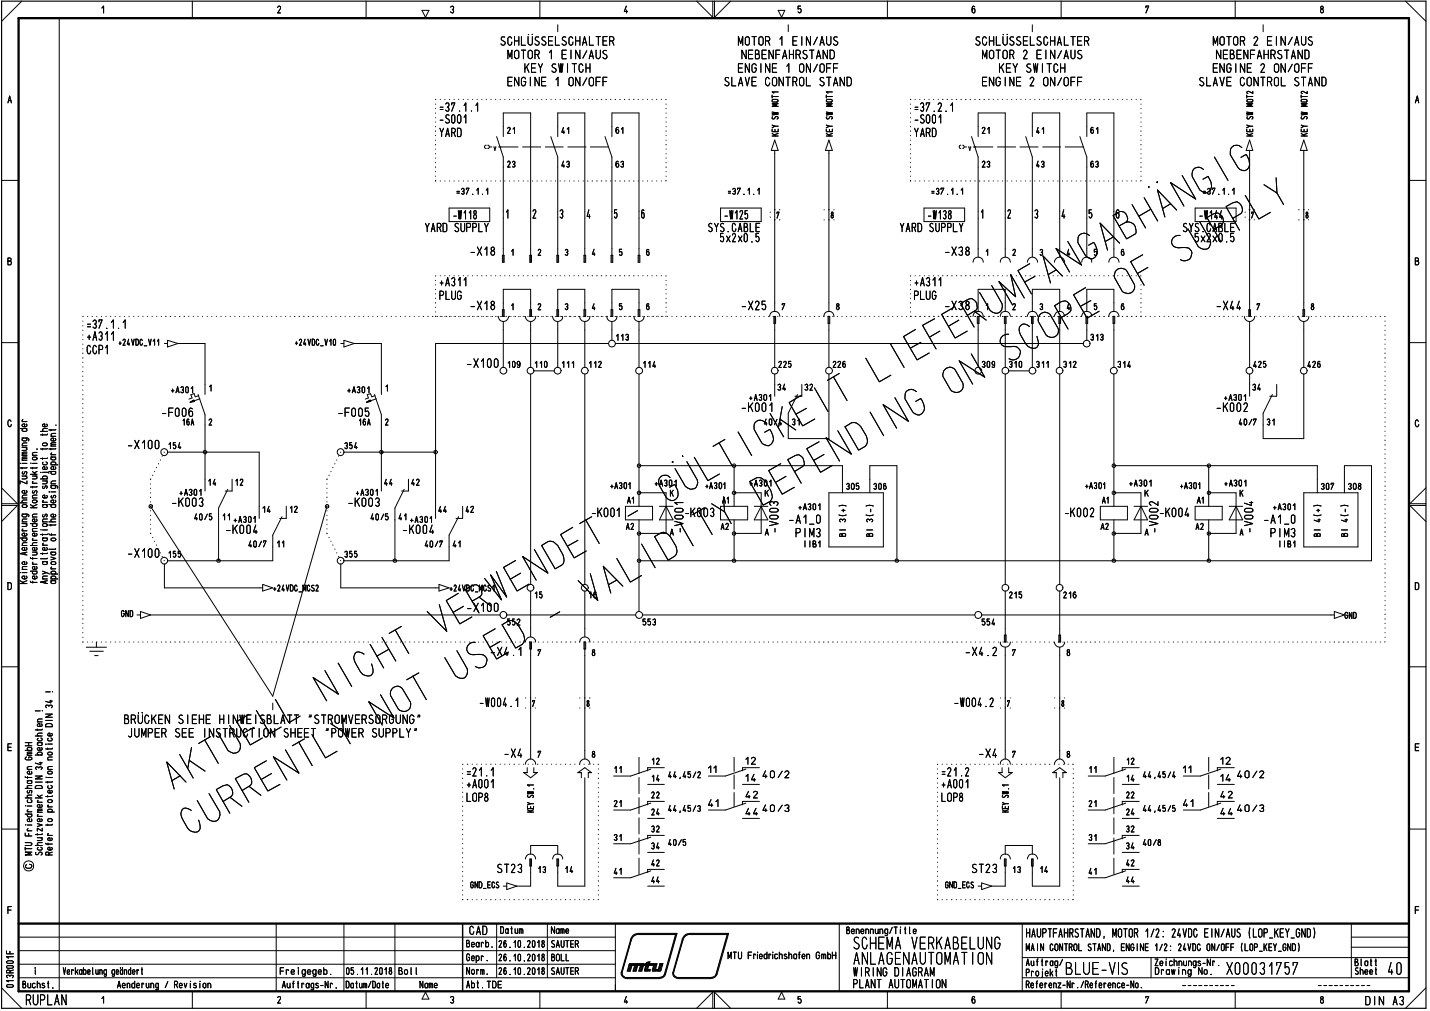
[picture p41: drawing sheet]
<svg xmlns="http://www.w3.org/2000/svg" width="420mm" height="297mm" viewBox="0 0 420 297" stroke-linecap="round" stroke-linejoin="round" font-family="sans-serif">
<defs><g id="words">
<g font-size="6.2">
<text x="203.6" y="5">\/</text>
<text x="203.6" y="296.1">/\</text>
</g>
<g font-size="5.3">
<text x="250.5" y="279">SC-1Id V1KA31LU\G</text>
<text x="250.7" y="283.5">A\LAG:\AUTOldT 0\</text>
<text x="407.5" y="286.4">40</text>
</g>
<text font-size="4.6" x="7.5" y="295.4">RUPLAN</text>
<g font-size="3.9">
<text x="163.5" y="9.5">I</text>
<text x="231.3" y="9.5">i</text>
<text x="303" y="9.5">i</text>
<text x="370.8" y="9.5">i</text>
<text x="146.8" y="13.5">SCHLUSSELSCHALTER</text>
<text x="149.1" y="17.4">MOTOR 1 EIN/AUS</text>
<text x="216.8" y="13.5">MOTOR 1 EIN/AUS</text>
<text x="217.8" y="17.4">NEBENFAHRSTAND</text>
<text x="286.3" y="13.5">SCHLUSSELSCHALTER</text>
<text x="288.5" y="17.4">MOTOR 2 EIN/AUS</text>
<text x="356.3" y="13.5">MOTOR 2 EIN/AUS</text>
<text x="357.2" y="17.4">NEBENFAHRSTAND</text>
<text x="154" y="21.4">KEY SWITCH</text>
<text x="216.6" y="21.4">ENGINE 1 ON/OFF</text>
<text x="293.4" y="21.4">KEY SWITCH</text>
<text x="356.2" y="21.4">ENGINE 2 ON/OFF</text>
<text x="148.9" y="25.4">ENGINE 1 ON/OFF</text>
<text x="212.6" y="25.4">SLAVE CONTROL STAND</text>
<text x="226.4" y="29">,n</text>
<text x="242.3" y="29">,n</text>
<text x="288.3" y="25.4">ENGINE 2 ON/OFF</text>
<text x="352.1" y="25.4">SLAVE CONTROL STAND</text>
<text x="365.5" y="29">,</text>
<text x="381.5" y="29">,</text>
<text x="129" y="32.9">=37.1.1</text>
<text x="225.8" y="31.4">.</text>
<text x="225.8" y="34">.</text>
<text x="241.8" y="31.4">.</text>
<text x="241.8" y="34">.</text>
<text x="268.5" y="32.9">=37.2.1</text>
<text x="365.3" y="31.4">.</text>
<text x="366.1" y="35.1">b,</text>
<text x="381.3" y="31.4">.</text>
<text x="382.1" y="35.1">b.&gt;</text>
<text x="128.9" y="36.3">-S001</text>
<text x="129" y="40.3">YARD</text>
<text x="148.8" y="39.4">21</text>
<text x="164.7" y="39.4">41</text>
<text x="180.6" y="39.4">61</text>
<text x="226" y="37.7">,</text>
<text x="226.6" y="38.9">L.,</text>
<text x="242" y="37.7">,</text>
<text x="242.5" y="38.9">L.,</text>
<text x="268.4" y="36.3">-S001</text>
<text x="268.5" y="40.3">YARD</text>
<text x="288.3" y="39.4">21</text>
<text x="304.3" y="39.4">41</text>
<text x="320.3" y="39.4">u</text>
<text x="366.1" y="38.9">L.,</text>
<text x="382.1" y="38.9">L.,</text>
<text x="132.9" y="64.5">1118</text>
<text x="148.5" y="64.4">1</text>
<text x="156.2" y="64.4">2</text>
<text x="164.2" y="64.4">3</text>
<text x="172.1" y="64.4">4</text>
<text x="180.2" y="64.4">5</text>
<text x="188.1" y="64.4">6</text>
<text x="212.5" y="64.4">1125</text>
<text x="272.3" y="64.5">1138</text>
<text x="124.8" y="68.2">YARD SUPPLY</text>
<text x="207.9" y="68.2">SYS.CABLE</text>
<text x="211.3" y="71.2">5x2x0.5</text>
<text x="264.3" y="68.2">YARD SUPPLY</text>
<text x="349.2" y="68.2">YS</text>
<text x="359.6" y="68.2">LE</text>
<text x="361.1" y="71.2">5</text>
<text x="137.9" y="75.2">-X18</text>
<text x="150" y="75.2">1</text>
<text x="277.2" y="75.2">-X381</text>
<text x="128.9" y="88.1">PLUG</text>
<text x="268.3" y="88.1">PLUG</text>
<text x="268.5" y="84.2">+A311</text>
<text x="137.9" y="91.2">-X18</text>
<text x="179.4" y="92.9">II</text>
<text x="217.6" y="91.2">-X25</text>
<text x="296.6" y="93.1">....</text>
<text x="329" y="91.2">6</text>
<text x="357.1" y="91.2">-X44</text>
<text x="25.3" y="96.6">=37.1.1</text>
<text x="25.3" y="100.2">+A311</text>
<text x="25.4" y="104.1">CCR1</text>
<text x="136.9" y="108.1">-X100</text>
<text x="47.2" y="122.5">-F006</text>
<text x="99" y="122.5">-F005</text>
<text x="217.6" y="121.1">-K001</text>
<text x="357.1" y="121.1">-K002</text>
<text x="37.2" y="132">-X100</text>
<text x="50.2" y="148.9">-K003</text>
<text x="102" y="148.9">-K003</text>
<text x="225.8" y="149.9">c,</text>
<text x="362" y="149.9">A 2'</text>
<text x="366.8" y="149.9">)</text>
<text x="120.1" y="155.7">K004</text>
<text x="173.6" y="152">-K001</text>
<text x="193.6" y="152">A2,</text>
<text x="208.3" y="152">3</text>
<text x="231.6" y="154">-A1 0</text>
<text x="246.1" y="153.5">M</text>
<text x="254.1" y="153.5">M</text>
<text x="312.6" y="152">-K002</text>
<text x="333" y="152">A</text>
<text x="340.4" y="152">-K004</text>
<text x="363.9" y="153.9">\&lt;F&gt;</text>
<text x="66.1" y="156.9">-K004</text>
<text x="118" y="156.9">-</text>
<text x="233.5" y="157.9">PIM3</text>
<text x="140.6" y="207.8">1004.1</text>
<text x="169.8" y="209.8">•</text>
<text x="280.1" y="207.8">1004.2 :</text>
<text x="295.7" y="207.8">7:</text>
<text x="309.2" y="208.2">:</text>
<text x="311.6" y="208.2">8.</text>
<text x="36.3" y="212.8">BRÜCKEN SIEHE HI</text>
<text x="74.8" y="212.8">I BLg? 'ST 0 VERS</text>
<text x="116.2" y="212.8">UNG'</text>
<text x="37.5" y="216.7">JUMPER SEE I</text>
<text x="65.3" y="216.7">T</text>
<text x="83.1" y="216.7">SHEE\lP</text>
<text x="101.9" y="216.7">IER SUPPLY'</text>
<text x="147.9" y="222.7">-X4</text>
<text x="157.8" y="222.7">7</text>
<text x="173.8" y="222.7">a</text>
<text x="287.3" y="222.7">-X4</text>
<text x="136.9" y="231.6">+A001</text>
<text x="136.9" y="228.2">=21.1</text>
<text x="154.9" y="231.6">—.</text>
<text x="276.4" y="231.6">+A001</text>
<text x="276.5" y="228.2">=21.2</text>
<text x="136.9" y="235.6">LOP8</text>
<text x="154.7" y="234.4">er,</text>
<text x="276.5" y="235.6">LOP8</text>
<text x="294" y="234.4">,,er</text>
<text x="145.8" y="256.5">ST23</text>
<text x="157.9" y="256.5">13</text>
<text x="285.3" y="256.5">ST23</text>
<text x="301.5" y="252.6">(-</text>
<text x="303.3" y="252.6">L</text>
<text x="137.8" y="274.7">CAD</text>
<text x="301.4" y="275.5">HAUPTFAHRSTAND, MOTOR 1/2: 24VDC EIN/AUS (LOP_KEY_OND)</text>
<text x="250.7" y="286.4">WIRING DIAGRAM</text>
<text x="250.4" y="290.4">PLANT AUTOMATION</text>
<text x="401" y="295.4">DIN A3</text>
</g>
<g font-size="3.2">
<text x="129.1" y="84.2">+A311</text>
<text x="180.3" y="227.2">11</text>
<text x="218.7" y="224.7">12</text>
<text x="293.7" y="224.7">(--</text>
<text x="309.4" y="224.7">7-&gt;</text>
<text x="319.8" y="227.2">11</text>
<text x="358.2" y="224.7">12</text>
<text x="218.7" y="229.7">14 40/2</text>
<text x="294.4" y="232">—.</text>
<text x="359.8" y="228.7">4 40/2</text>
<text x="207.8" y="237.2">41</text>
<text x="218.7" y="235.6">42</text>
<text x="223.7" y="238.5">40/3</text>
<text x="351.8" y="239.5">' &gt;-44 40/3</text>
<text x="358.2" y="234.6">42</text>
<text x="146.9" y="274.3">Datum</text>
<text x="161.9" y="274.4">Name</text>
<text x="248.5" y="274.5">Benennung/Title</text>
<text x="136.9" y="278.4">Bearb.</text>
<text x="146.3" y="278.5">26.10.2018</text>
<text x="161.8" y="278.5">SAUTER</text>
<text x="213.8" y="281.9">MTU Friedrichshafen GmbH</text>
<text x="301.4" y="279.5">MAIN CONTROL STAND, ENGINE 1/2: 24VDC ON/OFF (LOP_KEYJNID)</text>
<text x="10" y="286.4">I</text>
<text x="18.5" y="286.4">Verkabelung geändert</text>
<text x="82.1" y="286.4">FreIgegeb.</text>
<text x="101.4" y="286.4">05.11.2018</text>
<text x="117" y="286.4">Bol l</text>
<text x="136.9" y="282.4">Gepr.</text>
<text x="137" y="286.4">Norm.</text>
<text x="146.3" y="282.4">26.10.2018</text>
<text x="146.3" y="286.4">26.10.2018</text>
<text x="161.8" y="286.4">SAUTER</text>
<text x="161.9" y="282.4">BOLL</text>
<text x="301.2" y="286.4">Projekt iLU</text>
<text x="301.4" y="283.8">Auftrag/-,I</text>
<text x="320.6" y="283.8">1</text>
<text x="339.1" y="283.9">Zeichnungs-Nr.</text>
<text x="339.2" y="286.6">Draw ing No.</text>
<text x="397.9" y="283.9">Blatt</text>
<text x="397.9" y="286.4">Sheet</text>
<text x="6.5" y="290.4">Buchst.</text>
<text x="34.4" y="290.4">Aenderung / Revision</text>
<text x="82.8" y="290.4">Auftrags-Nr.</text>
<text x="101.5" y="290.4">Datum/Date</text>
<text x="123.2" y="290.4">Name</text>
<text x="137" y="290.4">Abt.TDE</text>
<text x="301.3" y="290.4">Referenz-Nr./Reference-No.</text>
</g>
<g font-size="3.1">
<text x="8" y="171.6" transform="rotate(-90 8 171.6)">Keine Aenderung ohne Zustimmung der</text>
<text x="11" y="171.4" transform="rotate(-90 11 171.4)">federfuehrenden Konstruktion.</text>
<text x="14.1" y="171.6" transform="rotate(-90 14.1 171.6)">Any alterotions are subiect to the</text>
<text x="16.5" y="171.6" transform="rotate(-90 16.5 171.6)">approval of the design department.</text>
<text x="9.5" y="251.4" transform="rotate(-90 9.5 251.4)">MTU Friedrichshafen GmbH</text>
<text x="12.5" y="251.4" transform="rotate(-90 12.5 251.4)">Schutzvermerk DIN 34 beachten</text>
<text x="15.5" y="251.4" transform="rotate(-90 15.5 251.4)">Refer to protection notice DIN 34 I</text>
</g>
<g font-size="2.9">
<text x="148.8" y="49.3">23</text>
<text x="164.7" y="49.3">43</text>
<text x="180.5" y="49.3">63</text>
<text x="288.3" y="49.3">23</text>
<text x="304.2" y="49.3">43</text>
<text x="320.1" y="49.3">63</text>
<text x="133.9" y="57.2">=37.1.1</text>
<text x="213.7" y="57.2">=37.1.1</text>
<text x="273.4" y="57.2">=37.1.1</text>
<text x="337" y="56.3">•</text>
<text x="355.9" y="57.2">7.1.1</text>
<text x="157.8" y="75.2">2</text>
<text x="165.7" y="75.2">3</text>
<text x="173.7" y="75.2">4</text>
<text x="181.6" y="75.2">5</text>
<text x="189.5" y="75.2">6</text>
<text x="297.2" y="75.2">2</text>
<text x="34.7" y="101.6">+24TX311</text>
<text x="86.5" y="101.6">+24VDC_V10</text>
<text x="180.8" y="100.2">11</text>
<text x="320.2" y="100.2">313</text>
<text x="148.9" y="108.1">109</text>
<text x="156.9" y="108.1">110 0</text>
<text x="164.9" y="108.1">111</text>
<text x="172.8" y="108.1">112</text>
<text x="188.7" y="108.1">114</text>
<text x="228.5" y="108.1">225</text>
<text x="244.5" y="108.1">226</text>
<text x="288.3" y="108.1">309</text>
<text x="296.3" y="108.1">310</text>
<text x="304.3" y="108.1">311</text>
<text x="312.2" y="108.1">312</text>
<text x="328.1" y="108.1">314</text>
<text x="368" y="108.1">425</text>
<text x="383.9" y="108.1">426</text>
<text x="50" y="115.6">+A301</text>
<text x="61.3" y="115.1">1</text>
<text x="101.8" y="115.6">+A301</text>
<text x="113.1" y="115.1">1</text>
<text x="219.9" y="117.9">+A301</text>
<text x="228.2" y="114.8">34</text>
<text x="236.2" y="114.8">32</text>
<text x="360.9" y="117.9">A301</text>
<text x="367.8" y="114.8">34</text>
<text x="53.5" y="125.1">16A</text>
<text x="61.1" y="125.1">2</text>
<text x="105.3" y="125.1">16A</text>
<text x="112.9" y="125.1">2</text>
<text x="225.6" y="125">0</text>
<text x="232.4" y="125.1">3</text>
<text x="363.8" y="125.1">40/7</text>
<text x="372" y="125.1">31</text>
<text x="49.3" y="132">154</text>
<text x="98.8" y="132">p 354</text>
<text x="61" y="142.7">14</text>
<text x="68.9" y="142.7">12</text>
<text x="112.6" y="142.7">44</text>
<text x="120.6" y="142.7">42</text>
<text x="179.1" y="143.8">+A301</text>
<text x="192.2" y="143.8">+'38</text>
<text x="203.4" y="143.8">l +A301</text>
<text x="248.5" y="143.9">305</text>
<text x="256.4" y="143.9">306</text>
<text x="318.7" y="143.8">+A301</text>
<text x="331.6" y="143.2">+A301</text>
<text x="346.6" y="143.8">+A301</text>
<text x="359.5" y="143">+A301</text>
<text x="387.9" y="143.9">307</text>
<text x="395.9" y="143.9">308</text>
<text x="52.5" y="145.7">+A301</text>
<text x="104.4" y="145.7">+A301</text>
<text x="184.2" y="148">Al</text>
<text x="196.8" y="146">K</text>
<text x="212" y="148">4,1</text>
<text x="234.4" y="149.9">+A301</text>
<text x="323.7" y="148">Al</text>
<text x="336.2" y="146">K</text>
<text x="336.7" y="148.7">(N</text>
<text x="351.6" y="148">Al</text>
<text x="364.1" y="146">K</text>
<text x="373.9" y="149.9">+A301</text>
<text x="56.9" y="153.2">40/5</text>
<text x="65.2" y="153.2">11 +A301</text>
<text x="76.9" y="150.7">14</text>
<text x="84.9" y="150.7">12</text>
<text x="108.7" y="153.2">40/5</text>
<text x="116.9" y="153.2">41 +A301</text>
<text x="128.6" y="150.7">44</text>
<text x="136.6" y="150.7">42</text>
<text x="183.9" y="155.7">A2</text>
<text x="212.9" y="155.7">2</text>
<text x="225.8" y="154">cD</text>
<text x="237.3" y="154.6">-</text>
<text x="323.3" y="155.7">A2</text>
<text x="351.3" y="155.7">A2</text>
<text x="376.8" y="154.6">-</text>
<text x="45.5" y="160.9">•</text>
<text x="72.8" y="160.9">40/7</text>
<text x="81.1" y="160.9">11</text>
<text x="124.6" y="160.9">40/7</text>
<text x="132.8" y="160.9">41</text>
<text x="186.7" y="157.4">0</text>
<text x="199.6" y="156.5">1</text>
<text x="224.7" y="157.9">A l</text>
<text x="236.2" y="160.9">1</text>
<text x="237.6" y="160.9">131</text>
<text x="336.3" y="157.4">A 1</text>
<text x="367" y="157.4">1</text>
<text x="373" y="157.9">PIM3</text>
<text x="375.8" y="160.9">1161</text>
<text x="37.2" y="163.9">-X100* 1</text>
<text x="98.5" y="163.9">• 355</text>
<text x="76.9" y="173.8">C&gt;+24VDC</text>
<text x="89.9" y="173.8">0S2</text>
<text x="131.9" y="173.8">+24V</text>
<text x="136.9" y="179.8">-</text>
<text x="141.1" y="179.8">1</text>
<text x="144.7" y="179.8">0</text>
<text x="156.9" y="175.9">15</text>
<text x="296.3" y="175.9">215</text>
<text x="312.2" y="175.9">216</text>
<text x="35.5" y="181.4">GND</text>
<text x="188.6" y="183.9">553</text>
<text x="288.2" y="183.8">554</text>
<text x="391.8" y="181.9">CeND</text>
<text x="309.3" y="190.2">\..../</text>
<text x="283.3" y="192.8">-X4.2L)7</text>
<text x="313.1" y="192.8">8</text>
<text x="191.3" y="224.7">12</text>
<text x="196.1" y="227.2">44</text>
<text x="207.8" y="227.2">11</text>
<text x="297.2" y="222.7">7</text>
<text x="313.1" y="222.7">8</text>
<text x="330.8" y="224.7">12</text>
<text x="347.3" y="227.2">11</text>
<text x="191.3" y="229.7">14</text>
<text x="330.8" y="228.7">14</text>
<text x="335.6" y="228.7">44,45/4</text>
<text x="180.2" y="237.2">21</text>
<text x="185.7" y="239.6">____—i-24</text>
<text x="191.2" y="234.6">22</text>
<text x="196.1" y="239.6">44,45/3</text>
<text x="218.7" y="239.6">44</text>
<text x="319.7" y="237.2">21</text>
<text x="330.7" y="234.6">22</text>
<text x="330.7" y="239.6">24</text>
<text x="335.6" y="238.6">44,45/5</text>
<text x="347.3" y="237.2">41</text>
<text x="191.1" y="244.6">32</text>
<text x="330.7" y="244.6">32</text>
<text x="180.2" y="247.1">31</text>
<text x="191.1" y="248.6">34</text>
<text x="196.1" y="247.2">,,,z</text>
<text x="330.7" y="249.6">34</text>
<text x="335.6" y="248.6">40/8</text>
<text x="154" y="252.6">74</text>
<text x="162" y="252.6">7</text>
<text x="165.9" y="256.5">14</text>
<text x="180.1" y="256.5">41</text>
<text x="185.3" y="254.6">_.---i--42</text>
<text x="298.7" y="256.5">3</text>
<text x="305.4" y="256.5">14</text>
<text x="319.7" y="256.5">41</text>
<text x="330.7" y="254.6">42</text>
<text x="138.1" y="261">OND_ECS</text>
<text x="191.1" y="259.6">44</text>
<text x="277.6" y="261">OND_ECS</text>
<text x="330.7" y="259.6">44</text>
</g>
<g font-size="1.8">
<text x="142.1" y="43.8">0-11</text>
<text x="281.6" y="43.8">C&gt;y</text>
</g>
</g></defs>
<g fill="none" stroke="#000" stroke-width=".29">
<path d="M6.4 .3l-5.9 6M17.4 5.3v286M29.9 2.4l.5-.6v2M56.5 .3v5M81.6 2.2l.1-.2a.45 .45 0 0 1 .6-.1 .45 .45 0 0 1 0 .7l-.7 1.2h.8M107.6 .3v5M124 3h2l-1 2.1zM132.4 2.1a.47 .47 0 0 1 .7-.2 .47 .47 0 0 1 0 .7l-.2 .2a.49 .49 0 0 1 .3 .8 .49 .49 0 0 1-.8-.1M158.6 .3v5M184 1.8l-.6 1.6h1M184.1 3v.8M228.6 3h2l-.9 2.1z"/>
<path d="M235.2 1.8h-.7v.9a.56 .56 0 0 1 .9 .3 .56 .56 0 0 1-.7 .6l-.2-.1M260.7 .3v5M286.4 2l-.4-.2-.2 .1-.2 1.4a.47 .47 0 0 0 .6 .5 .47 .47 0 0 0 .3-.8l-.3-.5-.5 .1-.1 .4M311.8 .3v5M336.7 2.3v-.5h.8l-.8 2M362.9 .3v5M388.2 1.9a.72 .72 0 0 0 .6 1.1 .52 .52 0 0 1-.2 .7 .52 .52 0 0 1-.7-.4 .52 .52 0 0 1 .5-.6 .42 .42 0 0 0 .4-.5 .42 .42 0 0 0-.6-.3zM413 .3l6 6M2.3 30.2l.5-2 .5 2M2.5 29.5h.8M415.8 30.2l.6-2 .5 2M416 29.5h.8"/>
<path d="M.5 53h5M146.9 43.2h5.3M153.5 43.2h5.4M160.2 43.2h5.3M166.8 43.2h5.4M173.4 43.2h5.4M286.4 43.2h5.3M293.1 43.2h5.3M299.7 43.2h5.3M306.4 43.2h5.2M313 43.2h5.3M414 53h5"/>
<path d="M2.3 76.7l1 .2v.4l-.2 .5h-.8v-2l.9 .1v.6l-.3 .2M415.8 76.7l1 .2 .1 .4-.3 .5h-.8v-2l.9 .1v.6l-.3 .2M147.9 96.9v11M155.9 96.9v11M163.9 96.9v11M171.8 96.9v11M179.8 96.9v3.1M187.7 96.9v11M227.6 96.9v11M243.5 96.9v11M287.4 96.9v11M295.4 96.9v11"/>
<path d="M303.3 96.9v11M311.4 96.9v11M319.3 96.9v3.1M327.3 96.9v11M367.2 96.9v11M383.1 96.9v11M.5 100.7h5M414 100.7h5M3.3 123.8a.48 .48 0 0 0-.6-.4 .48 .48 0 0 0-.4 .6v.7l.4 .6h.4l.2-.6M44.9 139.6l-.1 .1M45.4 138.5v.1M46 137.3l-.1 .1"/>
<path d="M46.6 136.2l-.1 .1M47.1 135.1v.1M47.7 133.9l-.1 .1M48.3 132.8l-.1 .1M96.7 139.6l-.1 .1M97.2 138.5v.1M97.8 137.3l-.1 .1M98.4 136.2l-.1 .1M98.9 135.1v.1M99.5 133.9l-.1 .1M416.8 123.8a.48 .48 0 0 0-.6-.4 .48 .48 0 0 0-.4 .6v.7l.4 .6h.4l.3-.6M.5 148.5h4.6l-4.6 4.7"/>
<path d="M.5 143.3l4.6 4.7h-4.6M44.2 142.2h.1M44.2 143.4v.1M44.2 144.8v.1M44.2 146v.2M44.2 147.4v.1M44.2 148.8l35.9 55.8 16-55.8M44.2 150v.1M44.2 151.4v.1M44.2 152.7v.1M44.2 154v.1M44.2 155.4h.1"/>
<path d="M44.2 156.6l.1 .2M44.3 140.7l-.1 .2M44.8 157.9l.1 .1M96.1 142.2h.1M96.1 143.4v.1M96.1 144.8v.1M96.1 146v.2M96.1 147.4v.1M96.1 150v.1M96.1 151.4v.1M96.1 152.7v.1M96.1 154v.1"/>
<path d="M96.1 155.4h.1M96.1 156.6v.2M96.1 140.7v.2M96.6 157.9l.1 .1M97.2 159v.1M419 148.5h-4.8l4.8 4.7M419 143.3l-4.8 4.7h4.8M2.3 171.2h.6l.4 .4v1.2l-.4 .4h-.6zM97.7 160.1l.1 .1M155.9 173.7v11M171.8 173.7v11M295.4 173.7v11"/>
<path d="M311.4 173.7v11M415.8 171.2h.6l.5 .4v1.2l-.5 .4h-.6zM.5 195.9h5M414 195.9h5M2.3 219.5h1M3.3 218.5h-1v2.1h1M10.4 208.9h1.4M415.8 219.5h1M416.9 218.5h-1.1v2.1h1.1M171.8 228.5v31.8h-7.9v-3.9M311.4 228.5v31.8h-8.1v-3.9M.5 243.6h5"/>
<path d="M155.9 256.4v3.9h-4.1M155.9 248.4h8M295.4 256.4v3.9h-4M295.4 248.4h7.9M414 243.6h5M1.9 279.4v.8h2M2.3 267.4h1M2.9 279.5v.7M3.3 266.4h-1v2M5.5 275.3h175.3M5.5 279.3h175.3M81.2 271.4v19.9"/>
<path d="M101 271.4v19.9M116 271.4v19.9M145.9 271.4v15.9M160.8 271.4v15.9M180.8 271.4v19.9M246.6 271.4v19.9M300.4 271.4v19.8M397 271.4v15.9M397 278.3h17M397 275.3h17M415.8 267.4h1M416.9 266.4h-1.1v2"/>
<path d="M.5 290.2l5.9 6M1.9 282.6l.4-.3 1.3 .1a.34 .34 0 0 1 .3 .4 .34 .34 0 0 1-.4 .2h-1.3zM2 283.9l1.5-.2a.38 .38 0 0 1 .4 .4 .38 .38 0 0 1-.4 .4h-1.3l-.3-.4zM2.1 289.4l1.4-.1a.38 .38 0 0 1 .4 .4 .38 .38 0 0 1-.4 .4l-1.4-.1-.2-.3zM2.2 287.3l-.3-.4a.55 .55 0 0 1 .5-.4 .55 .55 0 0 1 .5 .4 .48 .48 0 0 1 .6-.4 .48 .48 0 0 1 .4 .5l-.3 .3M2.9 285.8v-.4a.52 .52 0 0 0-.5-.4 .52 .52 0 0 0-.5 .4v.4h2M3.9 288.1h-2l.6 .4M3.9 281.1h-2l.6 .4M3.9 285l-1 .3M5.5 287.3h175.3M5.5 283.3h175.3M29.9 293.4l.5-.6v1.9"/>
<path d="M56.5 291.3v4.9M81.6 293.1a.45 .45 0 0 1 .6-.3 .45 .45 0 0 1 .1 .7l-.7 1.2h.8M107.6 291.3v4.9M125 291.5l1 2h-2zM132.4 293a.5 .5 0 0 1 .8 0 .5 .5 0 0 1-.3 .8 .49 .49 0 0 1 .3 .8 .49 .49 0 0 1-.8-.1M158.6 291.3v4.9M184 292.8l-.6 1.6h1M184.1 294v.7M229.7 291.5l.9 2h-2zM235.2 292.8h-.7v.8a.61 .61 0 0 1 .9 .4 .61 .61 0 0 1-.7 .7l-.2-.3M260.7 291.3v4.9M286.4 293l-.3-.2-.3 .1-.2 1.4a.47 .47 0 0 0 .7 .4 .47 .47 0 0 0 .2-.7l-.1-.4-.4-.1-.3 .1-.1 .4"/>
<path d="M300.4 287.3h113.6M300.4 281.3h113.6M311.8 291.3v4.9M336.7 293.2v-.4h.8l-.8 1.9M338.2 281.3v6M362.9 291.3v4.9M388.2 292.9a.72 .72 0 0 0 .6 1v.1a.47 .47 0 0 1-.4 .7 .47 .47 0 0 1-.4-.7v-.1a.69 .69 0 0 0 .6-.4 .69 .69 0 0 0 0-.7zM419 290.2l-6 6"/>
<circle cx="8.4" cy="254.4" r="1.49"/>
</g>
<path d="M.5 .3h418.5v295.9h-418.5z" fill="none" stroke="#000" stroke-width=".34"/>
<path d="M5.5 5.3h408.5v286h-408.5zM5.5 271.4h408.5" fill="none" stroke="#000" stroke-width=".68"/>
<path d="M135.9 271.4v19.9" fill="none" stroke="#000" stroke-width=".42"/>
<path d="M10.4 208.9h1.4M12.5 208.9h.1" fill="none" stroke="#000" stroke-width=".29"/>
<g fill="none" stroke="#000" stroke-width=".29">
<path d="M142.9 29.2h.1M144.2 29.2h.1M145.6 29.2h.1M146.9 29.2h.1M148.3 29.2h.1M149.6 29.2h.1M151 29.2h.1M152.4 29.2h.1M153.7 29.2h.1M155.1 29.2h.1M156.4 29.2h.1M157.8 29.2h.1"/>
<path d="M159.1 29.2h.1M160.5 29.2h.1M161.8 29.2h.1M163.2 29.2h.1M164.5 29.2h.1M165.9 29.2h.1M167.3 29.2h.1M168.6 29.2h.1M170 29.2h.1M171.3 29.2h.1M172.6 29.2h.2M173.9 29.2h.2"/>
<path d="M175.3 29.2h.2M176.7 29.2h.1M178 29.2h.2M179.4 29.2h.1M180.7 29.2h.2M182.1 29.2h.1M183.4 29.2h.2M184.8 29.2h.2M186.1 29.2h.2M187.5 29.2h.1M188.8 29.2h.1M190.2 29.2h.1"/>
<path d="M191.6 29.2h.1M192.9 29.2h.1M194.3 29.2h.1M195.6 29.2l.1 .1M195.7 30.6h.1M195.7 31.8v.1M195.7 33.2v.1M195.7 34.5v.1M195.7 35.8v.1M195.7 37.2v.1M195.7 38.4v.2M195.7 39.8v.1"/>
<path d="M282.3 29.2h.2M283.7 29.2h.1M285 29.2h.2M286.4 29.2h.2M287.7 29.2h.2M289.1 29.2h.2M290.4 29.2h.2M291.8 29.2h.1M293.2 29.2h.1M294.5 29.2h.1M295.9 29.2h.1M297.2 29.2h.1"/>
<path d="M298.6 29.2h.1M299.9 29.2h.1M301.3 29.2h.1M302.6 29.2h.1M304 29.2h.1M305.4 29.2h.1M306.7 29.2h.1M308.1 29.2h.1M309.4 29.2h.1M310.8 29.2h.1M312.1 29.2h.1M313.5 29.2h.1"/>
<path d="M314.8 29.2h.1M316.2 29.2h.1M317.5 29.2h.1M318.9 29.2h.1M320.3 29.2h.1M321.6 29.2h.1M323 29.2h.1M324.3 29.2h.1M325.7 29.2h.1M327 29.2h.1M328.4 29.2h.1M329.7 29.2h.1"/>
<path d="M331.1 29.2h.1M332.4 29.2h.1M333.8 29.2h.1M335.2 29.2v.1M335.2 30.6h.1M335.2 31.8v.1M335.2 33.2v.1M335.2 34.5v.1M335.2 35.8v.1M335.2 37.2v.1M335.2 38.4v.2M335.2 39.8v.1"/>
<path d="M128 42.4v.2M128 43.8v.1M128 45.1v.1M128 46.4v.1M128 47.8h.1M128 49v.2M128 50.4v.1M128 51.7v.1M128 53l.1 .2M129.3 53.2h.1M130.7 53.2h.1M132 53.2h.1"/>
<path d="M133.4 53.2h.1M134.7 53.2h.1M136.1 53.2h.1M137.5 53.2h.1M138.8 53.2h.1M140.2 53.2h.1M141.5 53.2h.1M142.9 53.2h.1M144.2 53.2h.1M145.6 53.2h.1M145.9 40.1l2 6v3M146.5 43.2h.7"/>
<path d="M146.9 53.2h.1M148.3 53.2h.1M149.6 53.2h.1M151 53.2h.1M152.4 53.2h.1M153.7 53.2h.1M155.1 53.2h.1M156.4 53.2h.1M157.8 53.2h.1M159.1 53.2h.1M160.5 53.2h.1M161.8 40.1l2.1 6v3"/>
<path d="M161.8 53.2h.1M163.2 53.2h.1M164.5 53.2h.1M165.9 53.2h.1M167.3 53.2h.1M168.6 53.2h.1M170 53.2h.1M171.3 53.2h.1M172.6 53.2h.2M173.9 53.2h.2M175.3 53.2h.2M176.7 53.2h.1"/>
<path d="M177.8 40.1l2 6v3M178 53.2h.2M179.4 53.2h.1M180.7 53.2h.2M182.1 53.2h.1M183.4 53.2h.2M184.8 53.2h.2M186.1 53.2h.2M187.5 53.2h.1M188.8 53.2h.1M190.2 53.2h.1M191.6 53.2h.1"/>
<path d="M192.9 53.2h.1M194.3 53.2h.1M195.7 53l-.1 .2M195.7 41.1v.1M195.7 42.4v.2M195.7 43.8v.1M195.7 45.1v.1M195.7 46.4v.1M195.7 47.8h.1M195.7 49v.2M195.7 50.4v.1M195.7 51.7v.1"/>
<path d="M227.6 41.1l1 3.1h-2zM227.6 44.2v.9M243.5 44.2v.9M243.5 41.1l1.1 3.1h-2.1zM267.5 53l.1 .2M267.5 42.4v.2M267.5 43.8v.1M267.5 45.1v.1M267.5 46.4v.1M267.5 47.8h.1M267.5 49v.2M267.5 50.4v.1"/>
<path d="M267.5 51.7v.1M268.9 53.2h.1M270.2 53.2h.1M271.6 53.2h.1M272.9 53.2h.1M274.3 53.2h.1M275.6 53.2h.1M276.9 53.2h.2M278.3 53.2h.1M279.6 53.2h.2M281 53.2h.1M282.3 53.2h.2"/>
<path d="M283.7 53.2h.1M285 53.2h.2M285.5 40.1l1.9 6v3M286 43.2h.7M286.4 53.2h.2M287.7 53.2h.2M289.1 53.2h.2M290.4 53.2h.2M291.8 53.2h.1M293.2 53.2h.1M294.5 53.2h.1M295.9 53.2h.1"/>
<path d="M297.2 53.2h.1M298.6 53.2h.1M299.9 53.2h.1M301.3 53.2h.1M301.4 40.1l1.9 6v3M302.6 53.2h.1M304 53.2h.1M305.4 53.2h.1M306.7 53.2h.1M308.1 53.2h.1M309.4 53.2h.1M310.8 53.2h.1"/>
<path d="M312.1 53.2h.1M313.5 53.2h.1M314.8 53.2h.1M316.2 53.2h.1M317.3 40.1l2 6v3M317.5 53.2h.1M318.9 53.2h.1M320.3 53.2h.1M321.6 53.2h.1M323 53.2h.1M324.3 53.2h.1M325.7 53.2h.1"/>
<path d="M327 53.2h.1M328.4 53.2h.1M329.7 53.2h.1M331.1 53.2h.1M332.4 53.2h.1M333.8 53.2h.1M335.2 53v.2M335.2 41.1v.1M335.2 42.4v.2M335.2 43.8v.1M335.2 45.1v.1M335.2 46.4v.1"/>
<path d="M335.2 47.8h.1M335.2 49v.2M335.2 50.4v.1M335.2 51.7v.1M367.2 41.1l.9 3.1h-2zM367.2 44.2v.9M383.1 44.2v.9M383.1 41.1l1 3.1h-2zM132 61.1h11.9v4h-11.9M147.6 75h.5v2h-.5zM147.9 73.1v3.9M155.7 75h.5v2h-.5z"/>
<path d="M155.9 73.1v3.9M163.6 75h.5v2h-.5zM163.9 73.1v3.9M171.6 75h.5v2h-.5zM171.8 73.1v3.9M179.5 75h.5v2h-.5zM179.8 73.1v3.9M187.5 75h.5v2h-.5zM187.7 73.1v3.9M211.7 61.1h11.9v4h-11.9M226.3 63.8h.1M226.4 62.3l-.1 .1"/>
<path d="M227.5 64.6h.2M227.6 61.6h-.1M227.7 61.6l-.1 3M229 64.6h.2M229 61.6h.2M242.1 64.6h.1M242.1 61.6h.1M243.6 61.6v3M245 64.6h.1M245 61.6h.1M271.5 61.1h11.9v4h-11.9M285.9 77a1.52 1.52 0 0 1 1.5-1.5 1.52 1.52 0 0 1 1.5 1.5"/>
<path d="M287.4 62.1v2M293.9 77a1.48 1.48 0 0 1 1.5-1.5 1.48 1.48 0 0 1 1.5 1.5M295.4 62.1v2M295.4 73.1v2.4M301.9 77a1.48 1.48 0 0 1 1.5-1.5 1.48 1.48 0 0 1 1.4 1.5M303.3 62.1v2M303.3 73.1v2.4M309.8 77a1.48 1.48 0 0 1 1.5-1.5 1.48 1.48 0 0 1 1.5 1.5M311.4 62.1v2M311.4 73.1v2.4M317.8 77a1.48 1.48 0 0 1 1.5-1.5 1.48 1.48 0 0 1 1.5 1.5M319.3 62.1v2"/>
<path d="M319.3 73.1v2.4M325.8 77a1.52 1.52 0 0 1 1.5-1.5 1.52 1.52 0 0 1 1.5 1.5M327.3 62.1v2M327.3 73.1v2.4M351.2 61.1h12v4h-12zM365.8 63.8h.1M365.9 62.3l-.1 .1M367 64.6h.2M367.2 61.6h-.2M367.2 61.6v3M368.5 64.6h.1M368.5 61.6h.1"/>
<path d="M381.6 64.6h.1M381.6 61.6h.1M383 64.6h.2M383 61.6h.2M383.1 61.6v3M384.4 64.6h.1M384.4 61.6h.1M39.2 93h.1M40.6 93h.1M42 93h.1M43.3 93h.1M44.7 93h.1"/>
<path d="M46 93h.1M47.4 93h.1M48.6 93h.2M49.2 100l3.1 .9-3.1 1zM50 93h.2M51.3 93h.2M52.7 93h.2M54.1 93h.1M55.4 93h.1M56.8 93h.1M58.1 93h.1M59.5 93h.1"/>
<path d="M60.8 93h.1M62.2 93h.1M63.5 93h.1M64.9 93h.1M66.3 93h.1M67.6 93h.1M69 93h.1M70.3 93h.1M71.7 93h.1M73 93h.1M74.4 93h.1M75.7 93h.1"/>
<path d="M77.1 93h.1M78.4 93h.1M79.8 93h.1M81.2 93h.1M82.5 93h.1M83.9 93h.1M85.2 93h.1M86.5 93h.2M87.8 93h.2M89.2 93h.2M90.6 93h.1M91.9 93h.2"/>
<path d="M93.3 93h.1M94.6 93h.1M96 93h.1M97.3 93h.1M98.7 93h.1M100 93h.1M101 100l3.1 .9-3.1 1zM101.4 93h.1M102.7 93h.1M104.1 93h.1M105.5 93h.1M106.8 93h.1"/>
<path d="M108.2 93h.1M109.5 93h.1M110.9 93h.1M112.2 93h.1M113.6 93h.1M114.9 93h.1M116.3 93h.1M117.6 93h.1M119 93h.1M120.4 93h.1M121.7 93h.1M123.1 93h.1"/>
<path d="M124.3 93h.2M125.7 93h.2M127 93h.2M128 82.4v.1M128 83.7h.1M128 90.3h.1M128 91.6v.1M128 92.9l.1 .1M128.1 81l-.1 .1M128.4 93h.2M129.3 93h.1M129.8 93h.1"/>
<path d="M130.7 93h.1M131.1 93h.2M132 93h.1M132.5 93h.1M133.4 93h.1M133.8 93h.1M134.7 93h.1M135.2 93h.1M136.1 93h.1M136.5 93h.1M137.5 93h.1M137.9 93h.1"/>
<path d="M138.8 93h.1M138.8 81h.1M139.2 93h.1M140.2 93h.1M140.2 81h.1M140.6 93h.1M141.5 93h.1M141.5 81h.1M141.9 93h.1M142.9 93h.1M142.9 81h.1M143.3 93h.1"/>
<path d="M144.2 93h.1M144.2 81h.1M144.7 93h.1M145.6 93h.1M145.6 81h.1M146 93h.1M146.4 93a1.48 1.48 0 0 0 1.5 1.5 1.48 1.48 0 0 0 1.5-1.5M146.9 93h.1M146.9 81h.1M147.4 93h.1M147.6 91h.5v2h-.5zM147.9 89v4"/>
<path d="M147.9 94.5v2.4M148.3 93h.1M148.3 81h.1M148.7 93h.1M149.6 93h.1M149.6 81h.1M150.1 93h.1M151 93h.1M151 81h.1M151.4 93h.1M152.4 93h.1M152.4 81h.1"/>
<path d="M152.8 93h.1M153.7 93h.1M153.7 81h.1M154.1 93h.1M154.4 93a1.48 1.48 0 0 0 1.5 1.5 1.48 1.48 0 0 0 1.5-1.5M155.1 93h.1M155.1 81h.1M155.5 93h.1M155.7 91h.5v2h-.5zM155.9 89v4M155.9 94.5v2.4M156.4 93h.1"/>
<path d="M156.4 81h.1M156.8 93h.1M157.8 93h.1M157.8 81h.1M158.2 93h.1M159.1 93h.1M159.1 81h.1M159.6 93h.1M160.5 93h.1M160.5 81h.1M160.9 93h.1M161.8 93h.1"/>
<path d="M161.8 81h.1M162.3 93a1.53 1.53 0 0 0 1.5 1.4 1.53 1.53 0 0 0 1.5-1.4M163.2 93h.1M163.2 81h.1M163.5 93h.6v-2h-.5v2M163.9 89v4M163.9 94.5v2.4M164.5 93h.1M164.5 81h.1M164.9 93h.2M165.9 93h.1M165.9 81h.1"/>
<path d="M166.2 93h.2M167.3 93h.1M167.3 81h.1M167.6 93h.2M168.6 93h.1M168.6 81h.1M169 93h.1M170 93h.1M170 81h.1M170.4 93a1.48 1.48 0 0 0 1.5 1.5 1.48 1.48 0 0 0 1.5-1.5M171.3 93h.1M171.3 81h.1"/>
<path d="M171.6 91h.5v2h-.5zM171.8 89v4M171.8 94.5v2.4M172.6 93h.2M172.6 81h.2M173 93h.1M173.9 93h.2M173.9 81h.2M174.4 93h.1M175.3 93h.2M175.3 81h.2M175.7 93h.1"/>
<path d="M176.7 93h.1M176.7 81h.1M177.1 93h.1M178 93h.2M178 81h.2M178.3 93a1.52 1.52 0 0 0 1.5 1.5 1.52 1.52 0 0 0 1.5-1.5M179.4 81h.1M179.8 89v2M179.8 94.5v2.4M180.7 81h.2M182.1 81h.1M183.4 93h.2"/>
<path d="M183.4 81h.2M183.9 93h.1M184.8 93h.2M184.8 81h.2M185.2 93h.1M186.1 93h.2a1.48 1.48 0 0 0 1.5 1.5 1.48 1.48 0 0 0 1.5-1.5h.1M186.1 81h.2M186.6 93h.1M187.5 91h.5v2h-.5zM187.5 81h.1M187.7 89v4M187.7 94.5v2.4"/>
<path d="M188.8 93h.1M188.8 81h.1M190.2 93h.1M190.2 81h.1M190.6 93h.1M191.6 93h.1M191.6 81h.1M192 93h.1M192.9 93h.1M192.9 81h.1M193.3 93h.1M194.3 93h.1"/>
<path d="M194.3 81h.1M194.7 93h.1M195.6 81l.1 .1M195.7 92.9l-.1 .1M195.7 82.4v.1M195.7 83.7h.1M195.7 85v.1M195.7 86.3v.1M195.7 87.6v.1M195.7 88.9v.2M195.7 90.3h.1M195.7 91.6v.1"/>
<path d="M196 93h.1M197.4 93h.1M198.8 93h.1M200.1 93h.1M201.4 93h.1M202.7 93h.2M204.1 93h.2M205.4 93h.2M206.8 93h.2M208.2 93h.1M209.5 93h.1M210.9 93h.1"/>
<path d="M212.2 93h.1M213.6 93h.1M214.9 93h.1M216.3 93h.1M217.6 93h.1M219 93h.1M220.3 93h.1M221.7 93h.1M223.1 93h.1M224.4 93h.1M225.8 93h.1M226.1 93a1.53 1.53 0 0 1 1.5-1.5 1.53 1.53 0 0 1 1.6 1.5"/>
<path d="M227.1 93h.1M227.4 93h.5v2h-.5zM227.6 89v2.5M227.6 93v3.9M228.5 93h.1M229.8 93h.1M231.2 93h.1M232.5 93h.1M233.9 93h.1M235.2 93h.1M236.6 93h.1M238 93h.1"/>
<path d="M239.2 93h.2M240.6 93h.1M241.9 93h.2a1.48 1.48 0 0 1 1.5-1.5 1.48 1.48 0 0 1 1.5 1.5M243.3 93h.5v2h-.5zM243.5 89v2.5M243.5 93v3.9M244.6 93h.2M246 93h.1M247.4 93h.1M248.7 93h.1M250.1 93h.1M251.4 93h.1"/>
<path d="M252.8 93h.1M254.1 93h.1M255.5 93h.1M256.8 93h.1M258.2 93h.1M259.5 93h.1M260.9 93h.1M262.3 93h.1M263.6 93h.1M265 93h.1M266.3 93h.1M267.5 92.9l.1 .1"/>
<path d="M267.5 90.3h.1M267.5 91.6v.1M267.7 93h.1M268.9 93h.1M269 93h.1M270.2 93h.1M270.4 93h.1M271.6 93h.1M271.7 93h.1M272.9 93h.1M273.1 93h.1M274.3 93h.1"/>
<path d="M274.4 93h.1M275.6 93h.1M275.8 93h.1M276.9 93h.3M278.3 93h.3M278.3 81h.1M279.6 93h.4M279.6 81h.2M281 93h.3M281 81h.1M282.3 93h.4M282.3 81h.2"/>
<path d="M283.7 93h.2M283.7 81h.1M285 93h.3M285 81h.2M285.9 93a1.53 1.53 0 0 1 1.5-1.5 1.53 1.53 0 0 1 1.5 1.5M286.4 93h.2M286.4 81h.2M287.1 93h.6v2h-.6zM287.4 89v2.5M287.4 93v3.9M287.7 93h.3M287.7 81h.2"/>
<path d="M289.1 93h.2M289.1 81h.2M290.4 93h.3M290.4 81h.2M291.8 93h.1M291.8 81h.1M292 93h.1M293.2 93h.1M293.2 81h.1M293.3 93h.1M293.9 93a1.48 1.48 0 0 1 1.5-1.5 1.48 1.48 0 0 1 1.5 1.5M294.5 93h.1"/>
<path d="M294.5 81h.1M294.7 93h.1M295.1 93h.5v2h-.5zM295.4 89v2.5M295.4 93v3.9M295.9 81h.1M297.2 81h.1M298.6 81h.1M299.9 81h.1M301.3 81h.1M301.9 93a1.48 1.48 0 0 1 1.5-1.5 1.48 1.48 0 0 1 1.4 1.5M302.6 81h.1"/>
<path d="M303.1 93h.5v2h-.5zM303.3 89v2.5M303.3 93v3.9M304 93h.1M304 81h.1M304.2 93h.1M305.4 93h.1M305.4 81h.1M305.5 93h.1M306.7 93h.1M306.7 81h.1M306.9 93h.1"/>
<path d="M308.1 93h.1M308.1 81h.1M308.2 93h.1M309.4 93h.1M309.4 81h.1M309.6 93h.1M309.8 93a1.48 1.48 0 0 1 1.5-1.5 1.48 1.48 0 0 1 1.5 1.5M310.8 93h.1M310.8 81h.1M310.9 93h.1M311.1 93h.5v2h-.5zM311.4 89v2.5"/>
<path d="M311.4 93v3.9M312.1 93h.1M312.1 81h.1M312.3 93h.1M313.5 93h.1M313.5 81h.1M313.6 93h.1M314.8 93h.1M314.8 81h.1M315 93h.1M316.2 93h.2M316.2 81h.1"/>
<path d="M317.5 93h.3a1.48 1.48 0 0 1 1.5-1.5 1.48 1.48 0 0 1 1.5 1.5M317.5 81h.1M318.9 93h.7v2h-.5v-2M318.9 81h.1M319.3 89v2.5M319.3 93v3.9M320.3 93h.2M320.3 81h.1M321.6 93h.3M321.6 81h.1M323 93h.1M323 81h.1"/>
<path d="M324.3 93h.2M324.3 81h.1M325.7 93h.1M325.7 81h.1M325.8 93a1.53 1.53 0 0 1 1.5-1.5 1.53 1.53 0 0 1 1.5 1.5M327 93h.5v2h-.5zM327 81h.1M327.3 89v2.5M327.3 93v3.9M328.4 93h.1M328.4 81h.1M329.7 93h.2"/>
<path d="M329.7 81h.1M331.1 93h.2M331.1 81h.1M332.4 93h.2M332.4 81h.1M333.8 93h.2M333.8 81h.1M335.2 81v.1M335.2 92.9v.1M335.2 82.4v.1M335.2 83.7h.1M335.2 85v.1"/>
<path d="M335.2 86.3v.1M335.2 87.6v.1M335.2 88.9v.2M335.2 90.3h.1M335.2 91.6v.1M335.2 93h.1M336.6 93h.1M337.9 93h.1M339.3 93h.1M340.7 93h.1M342 93h.1M343.4 93h.1"/>
<path d="M344.7 93h.1M346.1 93h.1M347.4 93h.1M348.8 93h.1M350.1 93h.1M351.5 93h.1M352.8 93h.1M354.1 93h.2M355.5 93h.1M356.8 93h.2M358.2 93h.2M359.5 93h.2"/>
<path d="M360.9 93h.1M362.2 93h.1M363.6 93h.1M365 93h.1M365.6 93a1.48 1.48 0 0 0 1.5 1.5 1.48 1.48 0 0 0 1.5-1.5M366.3 93h.1M366.9 91h.5v2h-.5zM367.2 89v4M367.2 94.5v2.4M367.7 93h.1M369 93h.1M370.4 93h.1"/>
<path d="M371.7 93h.1M373.1 93h.1M374.4 93h.1M375.8 93h.1M377.1 93h.1M378.5 93h.1M379.9 93h.1M381.2 93h.1M381.6 93a1.52 1.52 0 0 0 1.5 1.5 1.52 1.52 0 0 0 1.5-1.5M382.6 93h.1M382.8 91h.5v2h-.5zM383.1 89v4"/>
<path d="M383.1 94.5v2.4M383.9 93h.1M385.3 93h.1M386.6 93h.1M388 93h.1M389.3 93h.1M390.7 93h.1M392 93h.1M393.3 93h.2M394.7 93h.1M396 93h.2M397.4 93h.2"/>
<path d="M398.7 93h.1M400.1 93h.1M401.4 93h.1M402.8 93h.1M404.2 93h.1M405.5 93h.1M406.9 93h.1M407 94.3v.1M407 95.7v.1M407 97v.1M407 98.4v.1M407 99.7v.1"/>
<path d="M24.3 106.4v.1M24.3 107.8v.1M24.3 109.1v.1M24.3 110.5v.1M24.3 111.8v.1M24.3 113.2v.1M24.3 114.6h.1M24.3 115.9v.1M24.3 117.2v.1M24.3 118.5v.1M24.3 119.9v.1M48.3 100.9h.9"/>
<path d="M55.8 118.2l1.1-.7 .2 .4zM56 118.1h.3M56.1 116l.3 .9-.9 .4M56.1 118h.8M56.3 117.9h.8M56.4 117.9h.7M56.7 117.7h.3M56.9 117.6h.1M58.2 115.9l2 5.9v3.1M58.4 116.2l-1 .4M58.7 117.2l-2.2 .6M60.2 112.9v3"/>
<path d="M100.1 100.9h.9M107.7 118.2l1.1-.7 .1 .4zM107.8 118.1h.3M107.9 118h.7M107.9 116l.3 .9-.9 .4M108.1 117.9h.8M108.2 117.9h.7M108.5 117.7h.3M108.7 117.6h.1M110 115.9l2.1 5.9v3.1M110.2 116.2l-.9 .4M110.5 117.2l-2.2 .6"/>
<path d="M112.1 112.9v3M227.6 112.9v3.5M234.3 115.9l-2.7 5.5v3.5M235.6 112.9v3.5h-2M367.2 112.9v3.5M373.8 115.9l-2.7 5.5v3.5M375.1 112.9v3.5h-2M407 101.1v.1M407 102.4v.1M407 103.7v.2M407 105.1v.1M407 106.4v.1"/>
<path d="M407 107.8v.1M407 109.1v.1M407 110.5v.1M407 111.8v.1M407 113.2v.1M407 114.6h.1M407 115.9v.1M407 117.2v.1M407 118.5v.1M407 119.9v.1M24.3 121.2v.1M24.3 122.6v.1"/>
<path d="M24.3 124h.1M24.3 125.3v.1M24.3 126.7h.1M24.3 128v.1M24.3 129.3v.2M24.3 130.6v.2M24.3 132v.1M24.3 133.3v.1M24.3 134.7v.1M24.3 136.1h.1M24.3 137.4v.1M24.3 138.8v.1"/>
<path d="M407 121.2v.1M407 122.6v.1M407 124h.1M407 125.3v.1M407 126.7h.1M407 128v.1M407 129.3v.2M407 130.6v.2M407 132v.1M407 133.3v.1M407 134.7v.1M407 136.1h.1"/>
<path d="M407 137.4v.1M407 138.8v.1M24.3 140.1v.1M24.3 141.5v.1M24.3 142.7v.2M24.3 144.1v.1M24.3 145.5h.1M24.3 146.8v.1M24.3 148.2v.1M24.3 149.5v.1M24.3 150.9v.1M24.3 152.2v.1"/>
<path d="M24.3 153.6v.1M24.3 154.9v.1M24.3 156.2v.2M24.3 157.6h.1M24.3 158.9v.1M60.2 140.8v3.5M66.9 143.8l-2.7 5.5v3.4M68.2 140.8v3.5h-2M76.2 148.8v3.5M82.8 151.8l-2.7 5.4v3.5M84.1 148.8v3.5h-1.9M112.1 140.8v3.5"/>
<path d="M118.7 143.8l-2.7 5.5v3.4M120 140.8v3.5h-2M128 148.8v3.5M134.7 151.8l-2.7 5.4v3.5M135.9 148.8v3.5h-1.9M183.8 148.8h7.9v3.9h-7.9zM187.7 144.8v4M187.7 152.7v4M195.7 144.8v11.9M211.7 148.8h8v3.9h-8zM215.7 144.8v4M215.7 152.7v4"/>
<path d="M221.6 148.8h4M223.6 148.8l2 3.9h-4zM223.6 144.8v11.9M243.5 144.8h16v15.9h-16zM247.5 140.8v4M255.6 140.8v4M323.3 148.8h8v3.9h-8zM327.3 144.8v4M327.3 152.7v4M333.2 148.8h4M335.2 148.8l2 3.9h-4M335.2 144.8v11.9"/>
<path d="M351.2 148.8h7.9v3.9h-7.9zM355.1 144.8v4M355.1 152.7v4M363.2 148.8l1.9 3.9h-4zM363.2 144.8v11.9M383.1 144.8h15.9v15.9h-15.9zM387.1 140.8v4M395 140.8v4M407 140.1v.1M407 141.5v.1M407 142.7v.2M407 144.1v.1"/>
<path d="M407 145.5h.1M407 146.8v.1M407 148.2v.1M407 149.5v.1M407 150.9v.1M407 152.2v.1M407 153.6v.1M407 154.9v.1M407 156.2v.2M407 157.6h.1M407 158.9v.1M24.3 160.3v.1"/>
<path d="M24.3 161.6v.1M24.3 163v.1M24.3 164.3v.1M24.3 165.7v.1M24.3 167v.1M24.3 168.3v.2M24.3 169.7v.1M24.3 171v.1M24.3 172.4v.1M24.3 173.7v.1M24.3 175.1v.1M24.3 176.4v.1"/>
<path d="M24.3 177.8v.1M24.3 179.2h.1M41.3 179.7l2.9 1-2.9 1zM128 172.7h1M129 171.7l3 1-3 1zM407 160.3v.1M407 161.6v.1M407 163v.1M407 164.3v.1M407 165.7v.1M407 167v.1M407 168.3v.2"/>
<path d="M407 169.7v.1M407 171v.1M407 172.4v.1M407 173.7v.1M407 175.1v.1M407 176.4v.1M407 177.8v.1M407 179.2h.1M24.3 188.6h.1M24.3 180.4v.2M24.3 181.8v.1M24.3 183.1v.1"/>
<path d="M24.3 184.5v.1M24.3 185.8v.1M24.3 187.2v.1M25.4 190.2h5.9M25.7 188.6h.1M26.4 191.3h4M27.1 188.6h.1M27.8 192.6h1M28.3 188.6v1.6M28.4 188.6h.1M29.8 188.6h.1M31.1 188.6h.1"/>
<path d="M32.5 188.6h.1M33.8 188.6h.1M35.2 188.6h.1M36.5 188.6h.1M37.9 188.6h.1M39.2 188.6h.1M40.3 180.7h1M40.6 188.6h.1M42 188.6h.1M43.3 188.6h.1M44.7 188.6h.1M46 188.6h.1"/>
<path d="M47.4 188.6h.1M48.6 188.6h.2M50 188.6h.2M51.3 188.6h.2M52.7 188.6h.2M54.1 188.6h.1M55.4 188.6h.1M56.8 188.6h.1M58.1 188.6h.1M59.5 188.6h.1M60.8 188.6h.1M62.2 188.6h.1"/>
<path d="M63.5 188.6h.1M64.9 188.6h.1M66.3 188.6h.1M67.6 188.6h.1M69 188.6h.1M70.3 188.6h.1M71.7 188.6h.1M73 188.6h.1M74.4 188.6h.1M75.7 188.6h.1M77.1 188.6h.1M78.4 188.6h.1"/>
<path d="M79.8 188.6h.1M81.2 188.6h.1M82.5 188.6h.1M83.9 188.6h.1M85.2 188.6h.1M86.5 188.6h.2M87.8 188.6h.2M89.2 188.6h.2M90.6 188.6h.1M91.9 188.6h.2M93.3 188.6h.1M94.6 188.6h.1"/>
<path d="M96 188.6h.1M97.3 188.6h.1M98.7 188.6h.1M100 188.6h.1M101.4 188.6h.1M102.7 188.6h.1M104.1 188.6h.1M105.5 188.6h.1M106.8 188.6h.1M108.2 188.6h.1M109.5 188.6h.1M110.9 188.6h.1"/>
<path d="M112.2 188.6h.1M113.6 188.6h.1M114.9 188.6h.1M116.3 188.6h.1M117.6 188.6h.1M119 188.6h.1M120.4 188.6h.1M121.7 188.6h.1M123.1 188.6h.1M124.3 188.6h.2M125.7 188.6h.2M127 188.6h.2"/>
<path d="M128.4 188.6h.2M129.8 188.6h.1M131.1 188.6h.2M132.5 188.6h.1M133.8 188.6h.1M135.2 188.6h.1M136.5 188.6h.1M137.9 188.6h.1M139.2 188.6h.1M140.6 188.6h.1M141.9 188.6h.1M143.3 188.6h.1"/>
<path d="M144.3 191.8h1M144.7 188.6h.1M146 188.6h.1M146.2 190.2l1.2 2.4M147.4 188.6h.1M147.4 190.2l-1.2 2.4M148.7 188.6h.1M148.9 190.2l-.7 1.9h1.1M149 191.6v1M150.1 188.6h.1M151.4 188.6h.1M152.8 188.6h.1"/>
<path d="M154.1 188.6h.1M154.4 188.6a1.48 1.48 0 0 1 1.5-1.5 1.48 1.48 0 0 1 1.5 1.5M155.5 188.6h.1M155.7 188.6h.5v2.1h-.5zM155.9 184.7v2.4M155.9 188.6v4M156.8 188.6h.1M158.2 188.6h.1M159.6 188.6h.1M160.9 188.6h.1M162.3 188.6h.1M163.5 188.6h.2"/>
<path d="M164.9 188.6h.2M166.2 188.6h.2M167.6 188.6h.2M169 188.6h.1M170.4 188.6a1.48 1.48 0 0 1 1.5-1.5 1.48 1.48 0 0 1 1.5 1.5M171.6 188.6h.5v2.1h-.5zM171.8 184.7v2.4M171.8 188.6v4M173 188.6h.1M174.4 188.6h.1M175.7 188.6h.1M177.1 188.6h.1"/>
<path d="M178.4 188.6h.1M179.8 188.6h.1M181.1 188.6h.1M182.5 188.6h.1M183.9 188.6h.1M185.2 188.6h.1M186.6 188.6h.1M187.9 188.6h.1M189.3 188.6h.1M190.6 188.6h.1M192 188.6h.1M193.3 188.6h.1"/>
<path d="M194.7 188.6h.1M196 188.6h.1M197.4 188.6h.1M198.8 188.6h.1M200.1 188.6h.1M201.4 188.6h.1M202.7 188.6h.2M204.1 188.6h.2M205.4 188.6h.2M206.8 188.6h.2M208.2 188.6h.1M209.5 188.6h.1"/>
<path d="M210.9 188.6h.1M212.2 188.6h.1M213.6 188.6h.1M214.9 188.6h.1M216.3 188.6h.1M217.6 188.6h.1M219 188.6h.1M220.3 188.6h.1M221.7 188.6h.1M223.1 188.6h.1M224.4 188.6h.1M225.8 188.6h.1"/>
<path d="M227.1 188.6h.1M228.5 188.6h.1M229.8 188.6h.1M231.2 188.6h.1M232.5 188.6h.1M233.9 188.6h.1M235.2 188.6h.1M236.6 188.6h.1M238 188.6h.1M239.2 188.6h.2M240.6 188.6h.1M241.9 188.6h.2"/>
<path d="M243.3 188.6h.2M244.6 188.6h.2M246 188.6h.1M247.4 188.6h.1M248.7 188.6h.1M250.1 188.6h.1M251.4 188.6h.1M252.8 188.6h.1M254.1 188.6h.1M255.5 188.6h.1M256.8 188.6h.1M258.2 188.6h.1"/>
<path d="M259.5 188.6h.1M260.9 188.6h.1M262.3 188.6h.1M263.6 188.6h.1M265 188.6h.1M266.3 188.6h.1M267.7 188.6h.1M269 188.6h.1M270.4 188.6h.1M271.7 188.6h.1M273.1 188.6h.1M274.4 188.6h.1"/>
<path d="M275.8 188.6h.1M277.1 188.6h.1M278.4 188.6h.2M279.8 188.6h.2M281.1 188.6h.2M282.5 188.6h.2M283.8 188.6h.1M285.2 188.6h.1M286.6 188.6h.1M287.9 188.6h.1M289.3 188.6h.1M290.6 188.6h.1"/>
<path d="M292 188.6h.1M293.3 188.6h.1M293.9 188.6a1.48 1.48 0 0 0 1.5 1.6 1.48 1.48 0 0 0 1.5-1.6M294.7 188.6h.1M295.1 186.6h.5v2h-.5zM295.4 184.7v3.9M296 188.6h.1M297.4 188.6h.1M298.7 188.6h.1M300.1 188.6h.1M301.5 188.6h.1M302.8 188.6h.1"/>
<path d="M304.2 188.6h.1M305.5 188.6h.1M306.9 188.6h.1M308.2 188.6h.1M311.1 188.6v-2h.5v2M311.4 184.7v3.9M311.4 190.2v2.4M316.3 188.6h.1M317.6 188.6h.2M319 188.6h.2M320.3 188.6h.2M321.7 188.6h.2"/>
<path d="M323 188.6h.1M324.4 188.6h.1M325.8 188.6h.1M327.1 188.6h.1M328.5 188.6h.1M329.8 188.6h.1M331.2 188.6h.1M332.5 188.6h.1M333.9 188.6h.1M335.2 188.6h.1M336.6 188.6h.1M337.9 188.6h.1"/>
<path d="M339.3 188.6h.1M340.7 188.6h.1M342 188.6h.1M343.4 188.6h.1M344.7 188.6h.1M346.1 188.6h.1M347.4 188.6h.1M348.8 188.6h.1M350.1 188.6h.1M351.5 188.6h.1M352.8 188.6h.1M354.1 188.6h.2"/>
<path d="M355.5 188.6h.1M356.8 188.6h.2M358.2 188.6h.2M359.5 188.6h.2M360.9 188.6h.1M362.2 188.6h.1M363.6 188.6h.1M365 188.6h.1M366.3 188.6h.1M367.7 188.6h.1M369 188.6h.1M370.4 188.6h.1"/>
<path d="M371.7 188.6h.1M373.1 188.6h.1M374.4 188.6h.1M375.8 188.6h.1M377.1 188.6h.1M378.5 188.6h.1M379.9 188.6h.1M381.2 188.6h.1M382.6 188.6h.1M383.9 188.6h.1M385.3 188.6h.1M386.6 188.6h.1"/>
<path d="M388 188.6h.1M389.3 188.6h.1M390.7 188.6h.1M392 188.6h.1M393.3 188.6h.2M394.7 188.6h.1M396 188.6h.2M397.4 188.6h.2M398.7 188.6h.1M400.1 188.6h.1M401.4 188.6h.1M402.8 188.6h.1"/>
<path d="M404.2 188.6h.1M405.5 188.6h.1M407 188.6h-.1M407 180.4v.2M407 181.8v.1M407 183.1v.1M407 184.5v.1M407 185.8v.1M407 187.2v.1M12.5 208.9h.1M80.1 206.6v1.9M154.4 208h.1"/>
<path d="M154.4 205.1h.1M155.8 205.1v2.9M157.3 208h.1M157.3 205.1h.1M170.3 205.1h.1M171.7 205.1l.1 2.9M173.2 208h.2M173.2 205.1h.2M135.9 238.3h.1M135.9 239.6v.1M146.9 224.5h.1M148.3 224.5h.1"/>
<path d="M149.6 224.5h.1M151 224.5h.2M152.4 224.5h.1M153.8 224.5h.1M154.4 224.5a1.48 1.48 0 0 1 1.5-1.5 1.48 1.48 0 0 1 1.5 1.5M154.9 225.6v1.4h-1l2 1.5 2-1.5h-1.1v-1.4M155 236.8v.8h1.8v-.7M155 235.8l.9 .3-.9 .4M155 238.6h1.8M155 237.9l1.1 .7M155.2 224.5h.1M155.9 220.6v2.4"/>
<path d="M155.9 237v.6M156.5 224.5h.1M156.8 237.9l-1.1 .4M157.9 224.5h.1M159.3 224.5h.1M160.7 224.5h.1M162 224.5h.1M163.4 224.5h.1M164.7 224.5h.1M166.1 224.5h.1M167.5 224.5h.1M168.9 224.5h.1"/>
<path d="M170.2 224.5a1.58 1.58 0 0 1 1.2-1.4 1.58 1.58 0 0 1 1.8 .8l.2 .6M170.8 228.5v-1.5h-1l2-1.4 2 1.4h-1v1.5M171.6 224.5h.1M171.8 220.6v2.4M172.9 224.5h.2M174.4 224.5h.1M175.7 224.5l.1 .1M175.8 225.9v.1M175.8 227.2v.1M175.8 228.6v.2M175.8 230v.1M175.8 231.4v.1"/>
<path d="M175.8 232.7v.1M175.8 234.1v.1M175.8 235.5h.1M175.8 236.8v.2M175.8 238.3h.1M175.8 239.6v.1M187.7 222.5v4.7M187.7 228.4v4.8M187.7 234.4v4.7M190.3 230.5h4.9M191.2 226l-5.9 2h-5M191.2 236l-5.9 2h-5"/>
<path d="M195.2 225.6h-4.9v.9M195.2 235.5h-4.9v1M215.7 222.5v4.2M215.7 227.7v4.1M215.7 232.8v4.2M218.1 225.6v.9M219.2 226l-6.1 2h-4.9M219.2 236l-6.1 2h-4.9M275.5 238.3h.1M275.5 239.6v.1M286.4 224.5h.2M287.8 224.5h.1"/>
<path d="M289.2 224.5h.1M290.5 224.5h.1M291.9 224.5h.1M293.9 224.5a1.48 1.48 0 0 1 1.5-1.5 1.48 1.48 0 0 1 1.5 1.5M294.4 225.6v1.4h-1l2 1.5 2-1.5h-1v-1.4M295.4 220.6v2.4M297.4 224.5h.1M298.7 224.5h.1M300.1 224.5h.2M301.5 224.5h.1M302.9 224.5h.1M304.2 224.5h.1"/>
<path d="M305.6 224.5h.1M307 224.5h.1M308.3 224.5h.2M310.3 228.5v-1.5h-1l2.1-1.4 1.9 1.4h-1v1.5M311.4 220.6v2.4M313.8 224.5h.1M315.2 224.5l.1 .1M315.3 225.9v.1M315.3 227.2v.1M315.3 228.6v.2M315.3 230v.1M315.3 231.4v.1"/>
<path d="M315.3 232.7v.1M315.3 234.1v.1M315.3 235.5h.1M315.3 236.8v.2M315.3 238.3h.1M315.3 239.6v.1M327.3 222.5v4.7M327.3 228.4v4.8M327.3 234.4v4.7M329.7 230.5h5M330.8 226l-6.1 2h-5M330.8 236l-6.1 2h-5"/>
<path d="M334.7 225.6h-5v.9M334.7 235.5h-5v1M355.1 222.5v4.2M355.1 227.7v4.1M355.1 232.8v4.2M357.7 225.6v.9M357.7 235.5v1M357.7 230.5h5M358.7 226l-6 2h-5M358.7 236l-6 2h-5M8.7 253.9a.6 .6 0 0 1 .7 .6 .6 .6 0 0 1-.6 .6h-.8l-.4-.3-.1-.5 .3-.3M135.9 241h.1"/>
<path d="M135.9 242.3v.1M135.9 243.7v.1M135.9 245.1v.1M135.9 246.5h.1M135.9 247.8v.1M135.9 249.2v.1M135.9 250.5v.2M135.9 252v.1M135.9 253.3v.1M135.9 254.7v.1M135.9 256v.1M135.9 257.4v.1"/>
<path d="M135.9 258.7v.2M148.9 259.4l2.9 .9-2.9 1.1zM155.7 252.4v2h.5v-2M155.9 248.4v2.6M155.9 252.4v4M162.3 252.4a1.48 1.48 0 0 1 1.5-1.4 1.48 1.48 0 0 1 1.5 1.4M163.6 252.4v2h.5v-2M163.9 248.4v2.6M163.9 252.4v4M175.8 241h.1M175.8 242.3v.1M175.8 243.7v.1"/>
<path d="M175.8 245.1v.1M175.8 246.5h.1M175.8 247.8v.1M175.8 249.2v.1M175.8 250.5v.2M175.8 252v.1M175.8 253.3v.1M175.8 254.7v.1M175.8 256v.1M175.8 257.4v.1M175.8 258.7v.2M187.7 240.3v4.7"/>
<path d="M187.7 246.2v4.8M187.7 252.1v4.8M190.3 240.5h4.9M190.3 250.4h4.9M191.2 246l-5.9 1.9h-5M191.2 255.9l-5.9 2h-5M195.2 245.4h-4.9v1.1M195.2 255.4h-4.9v1M218.1 240.5h5M275.5 241h.1M275.5 242.3v.1M275.5 243.7v.1"/>
<path d="M275.5 245.1v.1M275.5 246.5h.1M275.5 247.8v.1M275.5 249.2v.1M275.5 250.5v.2M275.5 252v.1M275.5 253.3v.1M275.5 254.7v.1M275.5 256v.1M275.5 257.4v.1M275.5 258.7v.2M288.4 259.4l3 .9-3 1.1z"/>
<path d="M293.9 252.4a1.48 1.48 0 0 1 1.5-1.4 1.48 1.48 0 0 1 1.5 1.4M295.1 252.4h.5v2h-.5zM295.4 248.4v2.6M295.4 252.4v4M303.3 248.4v2.6M303.3 254.4v2M315.3 241h.1M315.3 242.3v.1M315.3 243.7v.1M315.3 245.1v.1M315.3 246.5h.1M315.3 247.8v.1"/>
<path d="M315.3 249.2v.1M315.3 250.5v.2M315.3 252v.1M315.3 253.3v.1M315.3 254.7v.1M315.3 256v.1M315.3 257.4v.1M315.3 258.7v.2M327.3 240.3v4.7M327.3 246.2v4.8M327.3 252.1v4.8M329.7 240.5h5"/>
<path d="M329.7 250.4h5M330.8 246l-6.1 1.9h-5M330.8 255.9l-6.1 2h-5M334.7 245.4h-5v1.1M334.7 255.4h-5v1M135.9 260.2v.1M135.9 261.5v.1M135.9 262.9v.1M135.9 264.2l.1 .1M137.3 264.3h.2M138.7 264.3h.1M140.1 264.3h.1"/>
<path d="M141.4 264.3h.1M142.8 264.3h.1M144.1 264.3h.2M145.6 264.3h.1M146.9 264.3h.1M147.9 260.3h1M148.3 264.3h.1M149.6 264.3h.1M151 264.3h.2M152.4 264.3h.1M153.8 264.3h.1M155.2 264.3h.1"/>
<path d="M156.5 264.3h.1M157.9 264.3h.1M159.3 264.3h.1M160.7 264.3h.1M162 264.3h.1M163.4 264.3h.1M164.7 264.3h.1M166.1 264.3h.1M167.5 264.3h.1M168.9 264.3h.1M170.2 264.3h.1M171.6 264.3h.1"/>
<path d="M172.9 264.3h.2M174.4 264.3h.1M175.8 264.2l-.1 .1M175.8 260.2v.1M175.8 261.5v.1M175.8 262.9v.1M187.6 274.5l-1.2 .4-.6 .6-3 10.3M187.6 274.6h10.9M190.3 260.3h4.9M198.6 274.2l-3.4 12.1-.4 .6-1 .3h-10l-.8-.5-.2-1M198.8 274.4h-11.2l-1.3 .4-.8 1.1-2.8 9.9M198.8 274.2l-3.4 12.1-.5 .6-.8 .4h-10.3l-.9-.6-.2-1"/>
<path d="M202.7 274.5l-1.2 .4-.5 .6-3.1 10.3M202.7 274.6h11M213.7 274.2l-3.3 12.1-.5 .6-1 .3h-10l-.7-.5-.3-1M213.9 274.4h-11.2a2.28 2.28 0 0 0-2.2 2l-2.7 9.4M213.9 274.2l-3.5 12.1M275.5 264.2v.1M275.5 260.2v.1M275.5 261.5v.1M275.5 262.9v.1M276.8 264.3h.1M278.2 264.3h.1M279.5 264.3h.2"/>
<path d="M281 264.3h.1M282.3 264.3h.1M283.7 264.3h.1M285 264.3h.1M286.4 264.3h.2M287.4 260.3h1M287.8 264.3h.1M289.2 264.3h.1M290.5 264.3h.1M291.9 264.3h.1M293.2 264.3h.2M294.7 264.3h.1"/>
<path d="M296 264.3h.1M297.4 264.3h.1M298.7 264.3h.1M300.1 264.3h.2M301.5 264.3h.1M302.9 264.3h.1M304.2 264.3h.1M305.6 264.3h.1M307 264.3h.1M308.3 264.3h.2M309.8 264.3h.1M311.1 264.3h.1"/>
<path d="M312.5 264.3h.1M313.8 264.3h.1M315.3 264.2l-.1 .1M315.3 260.2v.1M315.3 261.5v.1M315.3 262.9v.1M329.7 260.3h5M180.8 289.3v2h2M182.5 285.8l3-10.4a2.01 2.01 0 0 1 2.1-1.2h11.3l-3.4 12.1a1.74 1.74 0 0 1-1.7 1.1M182.5 285.7a1.57 1.57 0 0 0 1.6 1.7M184.1 287.5h9.7M184.8 283.6h4.3"/>
<path d="M184.9 283.3l.1-.2h4l.2 .2M184.9 283.3l-.6 2h.9l.5-1.7M184.9 283.3h4.3M184.9 283.4h4.2M185 283.5h4.1M185 283.2h4.1M185 283.6l-.6 1.7M185.2 283.6l-.5 1.7M185.4 283.6l-.5 1.7M185.5 283.6l-.5 1.7M186.5 283.6l-.5 1.7h.9l.5-1.7M186.6 283.6l-.5 1.7"/>
<path d="M186.9 283.6l-.5 1.7M187.1 283.6l-.5 1.7M187.2 283.6l-.5 1.7M188.3 283.6l-.5 1.7M188.6 283.6l-.5 1.7M188.8 283.6l-.5 1.7M188.9 283.6l-.5 1.7M189.2 283.3l-.6 2h-.9l.5-1.7M189.4 283.3h3.5M189.4 283.5h3.5M189.4 283.4h3.5M189.5 283.2h3.5"/>
<path d="M189.9 283.6l-.5 1.6M189.9 283h.9M189.9 282.9h.9M190 282.8h.9M190 283.6l-.5 1.7M190.3 284.8h.8l-.1 .5h-1.6v-.3l.5-2.2 1.1-.3-.9 2.8M190.3 283.6l-.5 1.7M190.3 284.9h.7M190.3 285h.7M190.3 285.1h.7M190.3 285.2h.7M190.4 282.7h.5"/>
<path d="M190.5 283.6l-.6 1.7M192.1 283.6l-.5 1.4 .1 .3h2.2M192.2 283.6l-.5 1.6M192.3 283.6l-.5 1.7M192.5 285.2h.8M192.6 284.8h.8M192.6 284.9h.8M192.6 285h.7M192.6 285.1h.7M192.6 283.6l-.5 1.7M192.7 283.6l-.5 1.7M192.9 283.6l-.4 1.7"/>
<path d="M193 283.1h-3.5l-.1 .5h3.5M193.1 283.1l-.2 .5M193.8 283.6h.8M193.8 283.6l-.5 1.7M193.8 283.3h.8M193.8 283.5h.8M193.8 283.4h.8M193.8 283.1v.5M193.9 283.1h.9l-.2 .5M193.9 283.2h.9M194 283.6l-.5 1.7M194.3 283.6l-.5 1.7"/>
<path d="M194.4 283.6l-.5 1.7M194.6 283.6l-.3 1.4-.4 .3M197.7 285.8l3-10.4a2.01 2.01 0 0 1 2-1.2h11.4l-3.4 12.1a1.74 1.74 0 0 1-1.8 1.1M197.7 285.7l.2 1.2 .9 .5h.5M197.8 285.7l.3 1 .8 .6h10.4l.7-.4 .5-.6M199.3 287.5h9.6M313.3 284.4h.9a.99 .99 0 0 1 .8 .8 .99 .99 0 0 1-.5 1.1h-1.2v-3.5l1.1 .2a.83 .83 0 0 1-.2 1.4M316 282.8v3.5h1.5M318.4 282.8v2.7a.85 .85 0 0 0 .8 .8 .85 .85 0 0 0 .9-.8v-2.7M322.8 282.8h-1.7v3.5h1.7M323.8 285.1h1.2M325.9 282.8l1 3.5 .7-3.5"/>
<path d="M328.6 282.8v3.5M331.1 283a.82 .82 0 0 0-1.2 .1 .82 .82 0 0 0 .2 1.2 1.1 1.1 0 0 1 1 .7 1.1 1.1 0 0 1-.2 1.2l-.8 .1-.5-.6M347.5 289.6h.9M349.1 289.6h.8M350.7 289.6h.8M352.3 289.6h.8M353.9 289.6h.8M355.5 289.6h.7M357.1 289.6h.7M358.6 289.6h.9M360.2 289.6h.8M360.5 282.8l1.6 3.5"/>
<path d="M361.8 289.6h.8M362.1 282.8l-1.6 3.5M363.1 283.1l.6-.3 .5 .5 .1 2.3a.68 .68 0 0 1-.7 .7 .68 .68 0 0 1-.7-.7zM365.5 283.1l.6-.3 .5 .5 .1 2.3a.68 .68 0 0 1-.6 .7 .68 .68 0 0 1-.7-.7zM368 283.1a.59 .59 0 0 1 .8-.3 .59 .59 0 0 1 .3 .7v2.1a.64 .64 0 0 1-.6 .7 .64 .64 0 0 1-.7-.7zM370.2 283.3l.5-.4a.86 .86 0 0 1 .9 .7 .86 .86 0 0 1-.6 1 .87 .87 0 0 1 .6 .9 .87 .87 0 0 1-.9 .8l-.5-.6M373 283.9l.7-1.1v3.5M375.1 283.6v-.8h1.4l-1.4 3.5M378.7 282.8h-1.1v1.6l.4-.3a1.14 1.14 0 0 1 .6 1.9l-.2 .3a.71 .71 0 0 1-.8-.6M379.9 283.6v-.8h1.4l-1.4 3.5M387.4 289.6h.8M389 289.6h.8"/>
<path d="M390.5 289.6h.9M392.1 289.6h.9M393.7 289.6h.8M395.4 289.6h.7M396.9 289.6h.8M398.5 289.6h.7M400.1 289.6h.8M401.7 289.6h.8"/>
<circle cx="147.9" cy="108.9" r="1"/>
<circle cx="155.8" cy="108.9" r="1"/>
<circle cx="163.9" cy="108.9" r="1.01"/>
<circle cx="171.8" cy="108.9" r="1.01"/>
<circle cx="179.8" cy="100.9" r="1.01"/>
<circle cx="187.8" cy="108.9" r="1"/>
<circle cx="227.6" cy="108.9" r="1.01"/>
<circle cx="243.6" cy="108.9" r="1"/>
<circle cx="287.4" cy="108.9" r="1.01"/>
<circle cx="295.4" cy="108.9" r="1"/>
<circle cx="303.3" cy="108.9" r="1"/>
<circle cx="311.3" cy="108.9" r="1"/>
<circle cx="319.3" cy="100.9" r=".99"/>
<circle cx="327.3" cy="108.9" r="1.01"/>
<circle cx="367.1" cy="108.9" r="1"/>
<circle cx="383.1" cy="108.9" r="1.01"/>
<circle cx="48.2" cy="132.8" r="1"/>
<circle cx="60.3" cy="132.8" r=".49"/>
<circle cx="100.1" cy="132.8" r="1"/>
<circle cx="112.1" cy="132.8" r=".49"/>
<circle cx="128" cy="132.9" r=".48"/>
<circle cx="187.8" cy="136.9" r=".51"/>
<circle cx="215.7" cy="136.9" r=".52"/>
<circle cx="327.3" cy="136.9" r=".52"/>
<circle cx="355.2" cy="136.8" r=".49"/>
<circle cx="187.8" cy="144.8" r=".51"/>
<circle cx="215.7" cy="156.7" r=".52"/>
<circle cx="215.7" cy="144.8" r=".52"/>
<circle cx="327.3" cy="156.7" r=".52"/>
<circle cx="327.3" cy="144.8" r=".52"/>
<circle cx="355.2" cy="156.8" r=".49"/>
<circle cx="355.2" cy="144.8" r=".46"/>
<circle cx="48.3" cy="164.7" r=".97"/>
<circle cx="64.2" cy="164.7" r=".52"/>
<circle cx="100.1" cy="164.7" r=".97"/>
<circle cx="116" cy="164.7" r=".52"/>
<circle cx="155.9" cy="172.7" r=".97"/>
<circle cx="171.9" cy="172.7" r=".99"/>
<circle cx="187.8" cy="164.7" r=".51"/>
<circle cx="215.7" cy="164.7" r=".52"/>
<circle cx="263.5" cy="164.7" r=".52"/>
<circle cx="295.4" cy="172.7" r=".97"/>
<circle cx="311.3" cy="172.7" r=".97"/>
<circle cx="327.3" cy="164.7" r=".52"/>
<circle cx="355.2" cy="164.7" r=".49"/>
<circle cx="147.9" cy="180.7" r="1"/>
<circle cx="187.8" cy="180.7" r="1"/>
<circle cx="287.4" cy="180.7" r="1.01"/>
</g>
<g fill="none" stroke="#000" stroke-width=".34">
<circle cx="44.3" cy="148.8" r=".49"/>
<circle cx="96.1" cy="148.8" r=".49"/>
</g>
<path d="M144.3 191.8h1M146.2 190.2l1.2 2.4M147.4 190.2l-1.2 2.4M148.9 190.2l-.7 1.9h1.1M149 191.6v1M150.9 192.6h.1M152.4 190.9l.6-.7v2.4" fill="none" stroke="#000" stroke-width=".29"/>
<g fill="none" stroke="#000" stroke-width=".29">
<path d="M147.9 37.2v-4h8v28.9M163.9 37.2v-4h7.9v28.9M179.8 37.2v-4h7.9v28.9M287.4 37.2v-4h8v28.9M303.3 37.2v-4h8.1v28.9M319.3 37.2v-4h8v28.9M368.1 26.8v.7l-1-.6a.38 .38 0 0 0-.6 0 .38 .38 0 0 0 .1 .6M384.1 26.8v.7l-1.1-.6a.35 .35 0 0 0-.6 .1 .35 .35 0 0 0 .3 .5M147.9 49.1v13M163.9 49.1v13M179.8 49.1v13M227.6 45.1v16.5"/>
<path d="M243.5 45.1v16.5M287.4 49.1v13M303.3 49.1v13M319.3 49.1v13M336.2 58.1l3.9 6.8M340.1 53.4l-.1 .3 .1-.2h-.1M344 59.9l-2.4 1.4M347.3 51.6l4 6.9-7.4-4.9 4 6.9M353.5 56.2h.7M353.5 56.7h.7M353.6 49.8a1.98 1.98 0 0 0-2.6-.4 1.98 1.98 0 0 0-.7 2.5l2.2 3.9a1.89 1.89 0 0 0 3.3-.3 4.3 4.3 0 0 0-.8-3.7l-1.6 .9M354.8 55.6l.4-.3a.49 .49 0 0 1 .4 .5 .49 .49 0 0 1-.4 .4 .43 .43 0 0 1 .4 .5 .43 .43 0 0 1-.5 .4l-.3-.3"/>
<path d="M356.8 46.1l4 6.9M364.9 43.3a1.88 1.88 0 0 0-2.2-.6 1.88 1.88 0 0 0-1.2 1.9v.9l2.3 3.8a1.82 1.82 0 0 0 2.1 .8 1.82 1.82 0 0 0 1.3-1.8l-.2-1.2-.9-1.7-1.5 .8M365.9 57.4l4 6.9 3.4-1.9M367.2 45.1v16.5M374.9 52.2l.3 4.5-3.8-2.4M375.2 56.7l1.9 3.4M383.1 45.1v16.5M147.9 64.1v9M155.9 64.1v9M163.9 64.1v9M171.8 64.1v9M179.8 64.1v9"/>
<path d="M187.7 64.1v9M227.6 64.6v24.4M228.3 62.7v-.4h.6l-.6 1.8M243.5 64.6v24.4M244.4 62.3a.65 .65 0 0 0 .4 1 .39 .39 0 0 1 0 .6 .39 .39 0 0 1-.6-.1l.1-.6a.48 .48 0 0 0 .4-.4 .48 .48 0 0 0-.3-.5zM287.4 64.1v9M288.3 62.3l.5-.7v2.5M295.4 64.1v9M296.1 62.1l.2-.4a.5 .5 0 0 1 .6 .2 .5 .5 0 0 1-.1 .7l-.7 1.5h.8M302.6 77.5l-3.5 2 4 6.9M303.3 64.1v9M304.1 62l.3-.4a.61 .61 0 0 1 .5 .6 .61 .61 0 0 1-.4 .6 .61 .61 0 0 1 .4 .6 .61 .61 0 0 1-.5 .6l-.3-.2"/>
<path d="M305.6 73.5l.3-.3a.47 .47 0 0 1 .5 .5 .47 .47 0 0 1-.5 .5l.5 .4-.1 .2-.4 .2-.3-.2M310.4 79.2l-2.4 1.5M311.4 64.1v9M312.5 61.6l-.5 2h.9M312.6 63.1v1M313.7 71l4.1 6.9-7.5-4.9 3.9 6.9M314 73.2l-.4 1.5h.7M314.1 74.3v.7M319.3 64.1v9M320.1 69.2a1.92 1.92 0 0 0-2.2-.6 1.92 1.92 0 0 0-1.2 1.9v.8l2.3 3.9a1.88 1.88 0 0 0 2.1 .8 1.88 1.88 0 0 0 1.4-1.9l-.3-1.2-.8-1.7-1.6 .9M320.7 61.6h-.7v1.1l.3-.2a.78 .78 0 0 1 .5 .7 .78 .78 0 0 1-.5 .8l-.3-.3M322.1 73.2h-.6v.9a.48 .48 0 0 1 .7-.1 .48 .48 0 0 1 0 .8l-.2 .2h-.3l-.2-.2"/>
<path d="M327.2 69.6l-2.5 1.4M327.3 64.1v9M327.7 79.8a2.13 2.13 0 0 1 3.3-.3l2.3 4.1a2.09 2.09 0 0 1-1 2.4 2.09 2.09 0 0 1-2.6-.4l-2.3-4.1v-.5zM328.7 61.9l-.4-.3-.3 .6v1.3l.4 .6a.97 .97 0 0 0 0-1.6l-.4 .6M329 71.5l-5.8-6 2.2 8M330.2 73.5l-.3-.3-.3 .1-.1 .4v1.1l.4 .2a.54 .54 0 0 0 .3-.7 .54 .54 0 0 0-.6-.3l-.1 .3M330.8 65.3a1.98 1.98 0 0 0 .2-2.2 1.98 1.98 0 0 0-1.9-1l-2.1 1.2 4 6.9 2.5-1.5a2.43 2.43 0 0 0-.2-2.5 2.43 2.43 0 0 0-2.5-.9l-2 1.1M332.6 60.1l4 6.9M335.7 74.8l-3.5 2.1 4 6.9M337.3 78.6l-3.1 1.7M338.1 61.5l-3.5 2M345.7 61.7l-5.6-5.9 2.2 8"/>
<path d="M346.8 69.2a1.87 1.87 0 0 0-2.5 1.4 1.87 1.87 0 0 0 1.9 2.2l1.2-.1a2.47 2.47 0 0 1 2.7 1 2.13 2.13 0 0 1-.7 2.5 2.13 2.13 0 0 1-2.6 .1M348.6 65.8a.53 .53 0 0 0-.8 0 .53 .53 0 0 0 .2 .8 .73 .73 0 0 1 .8 .7 .73 .73 0 0 1-.6 .8l-.5-.4M352 68.6h-.8v1.1a.62 .62 0 0 1 .8-.1 .62 .62 0 0 1 .2 .8l-.4 .6h-.4l-.2-.4M352.5 65.2l3.1 5.2a1.91 1.91 0 0 1-.4 2.4 1.91 1.91 0 0 1-2.4 .2l-.7-.5-3.1-5.3M352.5 63.5h.8M352.9 69.3l1.1 1.7M353.9 61.9l.3 2.4 .2-2.4 .1 2.4 .3-2.4M354 69.3l-1.1 1.7M354.6 69.1a.54 .54 0 0 1 .8-.4 .54 .54 0 0 1 .1 .9l-.9 1.4h1M355.6 62.6l.4-.7v2.4M355.6 66.1l-.3-.5-.6 .3-.1 1.4 .2 .5 .3 .3 .4-.1 .2-.8M356.4 68.1l.5-2.5 .6 2.5"/>
<path d="M356.4 69.3l1.1 1.7M356.6 67.4l2-1.1a2.02 2.02 0 0 0 .5-2.7 2.02 2.02 0 0 0-2.5-.8l-2 1.1 4 7M356.6 67.3h.7M357.4 61.9l-.5 1.9h.8M357.5 63.3v1M357.5 69.3l-1.1 1.7M358.1 66.7l.8 .1 .3 .4-.3 .9h-.8v-2.5l.9 .2v.7l-.2 .2M358.4 68.7h.5l.2 .4v1.4a.51 .51 0 0 1-.5 .5 .51 .51 0 0 1-.5-.5v-1.4zM358.9 61.9l-.5 1.9h.8M358.9 63.3v1M362.2 64.2l2-1.2a2.09 2.09 0 0 0 .8-2.1 2.09 2.09 0 0 0-1.6-1.6l-1.2 .3-2 1.1 4 6.9M367.2 64.6v24.4"/>
<path d="M367.7 62.7v-.4h.6l-.6 1.8M383.1 64.6v24.4M383.9 62.3a.67 .67 0 0 0 .4 1v.6a.45 .45 0 0 1-.7-.3 .45 .45 0 0 1 .4-.5 .4 .4 0 0 0 .3-.4 .4 .4 0 0 0-.4-.4zM147.9 89v-4h8v4M150.3 89.7l.4-.5v1.8M158.1 89.6l.2-.4h.4l.2 .3-.8 1.5h.8M163.9 89v-4h7.9v4M166.1 89.5l.2-.3a.43 .43 0 0 1 .5 .4 .43 .43 0 0 1-.3 .5 .43 .43 0 0 1 .3 .5 .43 .43 0 0 1-.5 .3l-.2-.2M174.5 89.2l-.5 1.4h.8M174.6 90.3v.7M179.8 89v-4h7.9v4M182.7 89.2h-.7v.8a.46 .46 0 0 1 .6-.1 .46 .46 0 0 1 .2 .6l-.4 .5-.4-.3"/>
<path d="M183.9 98.5l.2-.3a.43 .43 0 0 1 .5 .4 .43 .43 0 0 1-.3 .5 .43 .43 0 0 1 .3 .4 .43 .43 0 0 1-.4 .4l-.3-.2M190.6 89.4l-.3-.2-.4 .5v.9l.3 .3a.55 .55 0 0 0 .5-.5 .55 .55 0 0 0-.5-.6l-.3 .5M229.8 89.6v-.4h.8l-.8 1.8M246 89.2a.64 .64 0 0 0 .5 1.1 .46 .46 0 0 1-.1 .6 .46 .46 0 0 1-.6-.1 .46 .46 0 0 1 .1-.6 .52 .52 0 0 0 .5-.4 .52 .52 0 0 0-.1-.6zM269 96.8l-3.5 2.1 4 6.8 3.5-2M274.6 93.6l-3.5 2 3.9 6.9M276.1 97.3l-3 1.8M277.8 90.1h1M279.7 88.5l1.3 2.5M280.2 90.3l-3.6 2.1 4 6.9 3.6-2M281 88.5l-1.3 2.5M281.7 88.9l.6-.4a.65 .65 0 0 1 .5 .6 .65 .65 0 0 1-.5 .6 .65 .65 0 0 1 .5 .7 .65 .65 0 0 1-.5 .6l-.6-.4"/>
<path d="M281.7 94.1l-3 1.7M283.9 88.6l-.1 .4 .1 .4a.89 .89 0 0 1 .7 1.4l-.1 .1a.68 .68 0 0 1-.8-.6 .68 .68 0 0 1 .7-.7 .53 .53 0 0 0 .3-.8 .53 .53 0 0 0-.8-.2zM284.3 92.6l2.5-1.5a2.36 2.36 0 0 0-1.3-3.4l-1.2 .4-2.1 1.1 4 6.9M286.3 91.4l3.5 2.7M287.4 89v-4h8v4M289.8 89.7l.4-.5v1.8M291.4 83.9l3 5.3a2.03 2.03 0 0 1-.8 2.6 2.03 2.03 0 0 1-2.6-.5l-3.2-5.4M296.4 98.2a1.91 1.91 0 0 0-2.3 1.2 1.91 1.91 0 0 0 .9 2.4l2.1 .1a2 2 0 0 1 2.6 1.1 2 2 0 0 1-1.2 2.6 2.12 2.12 0 0 1-2-.2M297.6 89.6l.2-.4 .5 .2v.4l-.7 1.2h.7M300.9 87.5l-3.9-6.8 1.4 6.5-4.9-4.5 4 6.9M302.5 95.9a1.69 1.69 0 0 0-2.3-.5 1.69 1.69 0 0 0-.6 2.3 7.3 7.3 0 0 0 3.2 4.5 1.57 1.57 0 0 0 2.3-.9v-.9l-.4-1.6M303.3 89v-4h8.1v4"/>
<path d="M304.1 81.2l-3.1 1.7M305.6 89.5l.3-.3 .4 .2-.1 .6-.3 .1a.47 .47 0 0 1 .5 .5 .47 .47 0 0 1-.5 .4l-.3-.3M305.7 92.3a1.87 1.87 0 0 1 2.9 .2l2.3 3.9a2.04 2.04 0 0 1-.9 2.5 2.04 2.04 0 0 1-2.6-.4l-2.3-4a2.26 2.26 0 0 1 .6-2.2zM311.8 93.3l2-1.2a2.02 2.02 0 0 0 .6-2.6 2.02 2.02 0 0 0-2.6-.9l-2 1.2 4 6.9M312.1 81.1l-5.6-5.9 2.2 7.9M314 89.2l-.4 1.4h.7M314.1 90.3v.7M319 84.5l-3.6 2.1 4 6.9 3.6-2.1M319.3 89v-4h8v4M320.5 88.3l-3 1.7M322.1 89.2h-.6v.8a.46 .46 0 0 1 .6-.1 .46 .46 0 0 1 .2 .6l-.4 .5-.4-.3M369.4 89.6v-.4h.7l-.7 1.8"/>
<path d="M385.4 89.4v.4a.55 .55 0 0 1 .6 .5 .55 .55 0 0 1-.5 .6 .6 .6 0 0 1-.2-.6 .6 .6 0 0 1 .6-.5 .34 .34 0 0 0 0-.5 .34 .34 0 0 0-.5 .1zM52.3 100.9h7.9v12M104.1 100.9h8v12M155.9 109.9v61.8M156.8 109h6.1M171.8 109.9v61.8M178.8 100.9h-50.8v47.9M180.8 100.9h137.5M187.7 109.9v34.9h8M227.6 109.9v3M229.8 119.5l-1.1 6.1M235.4 116.2l-3.5 2.1 3.9 6.8 3.6-2"/>
<path d="M236.9 120l-3 1.7M239.3 114l4 6.9M243.5 109.9v19h-11.9v-4M244.9 110.7l4 7M246.6 109.7l-3.5 2.1M254.4 105.2l4 7 3.3-2M261.7 101.1l3.9 6.8M262.9 116.8l4 7-7.4-4.9 3.9 6.9M269.3 115.1a1.92 1.92 0 0 0-2.2-.6 1.92 1.92 0 0 0-1.2 1.9v.8l2.3 3.9a1.88 1.88 0 0 0 2.1 .8 1.88 1.88 0 0 0 1.4-1.9l-.3-1.2-.8-1.7-1.6 .8M270.6 100.6l-3.1 1.7M277.3 108.9a2.13 2.13 0 0 1 3.3-.3l2.3 4a2.09 2.09 0 0 1-.9 2.5 2.09 2.09 0 0 1-2.6-.5l-2.3-3.9-.1-.5zM285.4 104l3.9 6.8-7.5-4.8 4 6.9"/>
<path d="M295.4 109.9v61.8M296.4 109h6M311.4 109.9v61.8M327.3 109.9v34.9h7.9M359.8 117h.7M367.2 109.9v3M383.1 109.9v19h-12v-4M49.2 132.8h27v16M60.2 124.9v15.9M101 132.8h27M112.1 124.9v15.9M187.7 136.8h59.8v4"/>
<path d="M197.7 135.6v.2l-.2-.1 .2-.1v.2M200.5 133.9l.1 .2zM201.8 135.6l3.1 5.4a1.88 1.88 0 0 1-.4 2.3 1.88 1.88 0 0 1-2.4 .1l-.7-.5-3.1-5.2M204 134.4l4 6.8 3.4-1.9M211.3 130.1l4 7M213 129.1l-3.5 2M215.7 136.8v8h7.9M216.9 126.9l4 7M224.9 124.1a1.98 1.98 0 0 0-2.6-.4 1.98 1.98 0 0 0-.7 2.5l2.2 3.9a1.88 1.88 0 0 0 2.2 .8 1.88 1.88 0 0 0 1.3-1.9l-.3-1.2-.8-1.6-1.5 .8M225.1 123.1l-.5 1.4h.7M226.3 121.5l4 6.9M228.3 123.2l-.8 1.6"/>
<path d="M229.2 123.2l4.6 3.1M229.3 123.1l-.4 1.4h.8M229.4 136.2l-3.6 2.1 4 6.9 3.6-2M229.4 124.1v.8M230.9 140l-3 1.7M233.5 138.5l1.9-1.2a1.44 1.44 0 0 0 .7-2.3 1.8 1.8 0 0 0-2.6-1.1l-2.1 1.1 4 7M234.4 123.6l.4-.5v1.8M240.7 129.8l-3.7 2 4.1 7 3.5-2.1M242.1 133.5l-3 1.8M246.2 126.6l3.9 6.8-7.4-4.8 4 6.9M248.3 125.4l1.9-1.2a2.43 2.43 0 0 1 2.7 1.2l1.7 2.7a2.5 2.5 0 0 1-.4 3l-1.9 1.1zM255.7 121.1l3.9 6.9"/>
<path d="M327.3 136.8h59.8v4M355.1 136.8v8h8.1M64.2 152.7v12.1M116 152.7v12.1M168.3 154.9l-3.6 2.2 4 6.8 3.6-2M169.8 158.7l-3 1.7M172.1 152.7l4 7M173.9 151.8l-3.6 2M187.3 150l-2.8 1.6M188.5 159.9l4 6.9M192.3 157.6l2-1.1a2.43 2.43 0 0 1 2.7 1.2l1.6 2.7a2.35 2.35 0 0 1-.4 3l-1.9 1.2zM195.7 156.7h-8v23"/>
<path d="M196.9 140.3a1.98 1.98 0 0 0-2.6-.4 1.98 1.98 0 0 0-.7 2.5l2.2 3.8a1.87 1.87 0 0 0 2.1 .8 1.87 1.87 0 0 0 1.4-1.8l-.2-1.2-.9-1.7-1.5 .9M197 157.2l.4-1.8 .4 1.8M197.1 156.7h.6M198.2 153.2l2.5 .6-2.5 .6M198.2 141.6l.5-.5v1.7M199.7 153.4l4 7M200.7 147.7h-2.5l.8 .6M203 149.3v2.5M203.5 150.2l.7 1.6M204.2 149.3l-1.2 1.5M205 149.5l.5-.2 .5 .5v1.4a.52 .52 0 0 1-.6 .6 .52 .52 0 0 1-.5-.6zM205.3 150.2l4 6.9"/>
<path d="M207 149.2l-3.5 2M207.1 149.4l.3-.1 .5 .5v1.4a.55 .55 0 0 1-.6 .6 .55 .55 0 0 1-.5-.6v-1.4zM211.9 155.5l.4-1.7 .4 1.7M212 155h.6M212.6 146l.3 4.4-3.8-2.4M212.9 150.4l1.9 3.4M220.3 141.5l2-1.1a2.43 2.43 0 0 1 2.7 1.2l1.5 2.7a2.35 2.35 0 0 1-.2 3l-2.1 1.1zM220.3 142.2h.8M220.7 141.7v1M221.7 142.8l.4-1.7 .4 1.7M221.8 142.2h.7M223.1 141.3l.3-.2 .4 .1v.6l-.3 .1a.47 .47 0 0 1 .4 .5 .47 .47 0 0 1-.4 .4l-.4-.2"/>
<path d="M223.6 156.7h-7.9v8.1M224.7 141.1h.4l.2 .3v1a.38 .38 0 0 1-.3 .4 .38 .38 0 0 1-.4-.4zM224.8 144v1.8M225.3 144.7l.5 1.1M225.8 144l-1 1.1M226.1 141.6l.4-.5v1.7M246.5 148.7a2.33 2.33 0 0 1 2.1 0M246.7 155.7h1.8M247.4 157.1l-.5-.3-.2 .2v.6h1.8v-.7l-.9-.1-.2 .8M254.5 148.7a2.33 2.33 0 0 1 2.1 0M254.6 155.7h1.8M255.4 157.1l-.3-.3-.3 .1-.2 .7h1.8v-.7l-.4-.2-.5 .2-.1 .7"/>
<path d="M255.6 140.8v-4h7.9v28M335.2 156.7h-7.9v8.1M337.7 153.2l2.5 .6-2.5 .6M337.8 151.6l.3-.2h1.6a.55 .55 0 0 1 .5 .5 .55 .55 0 0 1-.5 .6h-1.4l-.5-.4zM337.9 149.5l1.8-.1a.55 .55 0 0 1 .5 .5 .55 .55 0 0 1-.5 .6l-1.8-.1-.2-.4zM363.2 156.7h-8.1v8.1M364.4 157.2l.4-1.8 .4 1.8M364.5 156.7h.6M371.6 152.9h1M373.4 153.8l.6-2.5 .7 2.5M373.6 153h.8M375.6 152l.6-.7v2.5"/>
<path d="M379.5 151.5l.4-.2 .5 .2v1.7a.51 .51 0 0 1-.5 .6 .51 .51 0 0 1-.5-.6zM386 151.3a2.51 2.51 0 0 0 2.2 0M386 148.7a2.51 2.51 0 0 1 2.2 0M386.1 155.7h1.8M386.9 149.9h.8M387 157.1l-.4-.3-.3 .1-.2 .7h1.8v-.7l-.8-.1-.1 .8M387.2 152.7h.7M387.3 149.6v.8M387.6 152.5v.8l-1.5-.5M393.9 151.3a2.51 2.51 0 0 0 2.2 0M393.9 148.7a2.51 2.51 0 0 1 2.2 0M394.2 155.7h1.7"/>
<path d="M394.9 157.1l-.3-.3-.3 .1-.1 .7h1.7v-.7l-.8-.1-.2 .8M395 140.8v-4h8v28h-215.3M395.2 152.7h.7M395.3 149.6v.8M395.5 152.5v.8l-1.3-.5M48.3 165.7v7h27.9M51.5 162h-.6v.7l.3-.1a.52 .52 0 0 1 .5 .6 .52 .52 0 0 1-.7 .4l-.1-.2M53 162h-.6l.1 .6a.5 .5 0 0 1 .6 .5 .5 .5 0 0 1-.6 .5l-.1-.2M80.1 160.7v4.1h-30.9M87.8 173.9h.8M89 173.7v-1.8l.5 1.4 .4-1.4v1.8M100.1 165.7v7h27.9"/>
<path d="M129.1 177.6l2.2 7.9-5.8-5.8M132 160.7v4.1h-31M134.7 174.3l-3.6 2.1 4 6.9 3.5-2M136.2 178.1l-3.1 1.8M137.1 171.9h.4l.4 .3-.2 1.5h-.6zM138.7 176.6l2-1.1a2 2 0 0 0 .6-2.6 2 2 0 0 0-2.6-.9l-2 1.2 4.1 6.9M139.1 172.3l-.2-.3h-.3l-.2 1.3 .4 .4 .3-.6M139.2 177.2l1.3 2.5M139.7 173.9h.7M140.5 177.2l-1.3 2.5M140.8 175.4l3.4 2.7M140.8 173.7v-1.8l.5 1.4 .4-1.4v1.8"/>
<path d="M142.8 172.3l-.2-.3h-.3l-.2 1.3 .4 .4 .4-.6M143.4 177.4l.2-.2 .5 .2 .2 1.8a.55 .55 0 0 1-.5 .5 .55 .55 0 0 1-.6-.5zM144.1 172a.39 .39 0 0 0-.6 0 .39 .39 0 0 0 .1 .6 .65 .65 0 0 1 .4 1.1h-.4l-.2-.3M144.7 172.5l.5-.6v1.8M145.8 167.9l3.1 7.5-4.8-6.5 3.3 7.4-5-6.4M151.5 164.7l-3.5 2 3.9 7 3.5-2.1M153 168.4l-3.1 1.8M157 161.5l4 6.9-7.5-4.9 4 6.9M159.1 160.3l2-1.2a2.48 2.48 0 0 1 2.8 1.2 5.7 5.7 0 0 1 1.7 5.2l-2.5 1.6zM164.5 179.7l-2.8 1.7M173.2 174.4l.4-.5v1.8M173.4 168.6l2.2 7.8-5.7-5.8"/>
<path d="M175.1 174.1l-.4-.2-.2 .4v1l.2 .4a.55 .55 0 0 0 .5-.6 .55 .55 0 0 0-.5-.5l-.2 .3M181.2 164.1l4 6.9 3.3-1.9M181.2 170.4l-2.4 1.4M183 172.2l-5.8-5.8 2.3 7.8M44.2 180.7h102.7M95.5 197l3.9 7-7.4-4.9 4 6.8M99.4 194.8l3.9 6.9M107 192.2a1.85 1.85 0 0 0-2.6-.3 2.37 2.37 0 0 0 0 2.7l1.5 2.8a2.07 2.07 0 0 0 1.8 1.3 2.07 2.07 0 0 0 1.9-1.1l-.4-2.5M108.8 189.3l3.9 7M112.2 187.3l4.1 6.9M114.3 190.8l-3.6 2M116.1 185.1l4 6.9"/>
<path d="M117.9 184.1l-3.6 2M121.3 198.6l4 7M123.1 197.7l-3.6 2M134.2 191.2l3.1 5.3a2.02 2.02 0 0 1-.8 2.6 2.02 2.02 0 0 1-2.7-.6l-3.1-5.3M139.7 188.7a1.87 1.87 0 0 0-2.5 1.5 1.87 1.87 0 0 0 1.9 2.2 4.3 4.3 0 0 1 3.5 .5 2.11 2.11 0 0 1-.1 2.8 2.11 2.11 0 0 1-2.8 .1M145.5 184.7l-3.6 2.1 4 6.8 3.5-2M146.9 188.5l-3 1.7M147.5 183.6l2-1.2a2.43 2.43 0 0 1 2.7 1.2l1.6 2.7a2.5 2.5 0 0 1-.3 3l-2 1.1zM148.9 180.7h37.8M149.7 181.9h-.6v.8a.48 .48 0 0 1 .8 0 .48 .48 0 0 1-.1 .7l-.2 .2h-.3l-.2-.2M150.9 192.6h.1M151.2 181.9h-.6v.8a.48 .48 0 0 1 .7 0 .48 .48 0 0 1 0 .7l-.3 .2-.4-.2"/>
<path d="M151.9 182.2a.43 .43 0 0 1 .7-.3 .43 .43 0 0 1 0 .7l-.7 1h.9M152.4 190.9l.6-.7v2.4M155.9 192.6v12.5M158.1 191.3v-.5h.8l-.8 1.8M171.8 192.6v12.5M174.2 190.9a.64 .64 0 0 0 .5 1 .46 .46 0 0 1 0 .6 .46 .46 0 0 1-.7-.1 .46 .46 0 0 1 .1-.6 .45 .45 0 0 0 .6-.4 .45 .45 0 0 0-.5-.5zM188.8 180.7h97.6M288.4 180.7h102.6M295.4 192.6v12.5M311.4 192.6v12.5M56.3 219.6l-1.1 6.2M60.2 217.4l3.9 6.9"/>
<path d="M61.8 216.4l-3.4 2M62.8 214v2.6l-1.3-2.6v2.6M64.6 214.2a.61 .61 0 0 0-.9 0 .61 .61 0 0 0 .2 .9 .76 .76 0 0 1 .8 .5 .76 .76 0 0 1-.2 .9l-.5 .1-.5-.4M67.5 215.3h.7a.64 .64 0 0 0 .6-.6 .64 .64 0 0 0-.6-.7h-.7v2.6M67.5 213.2l3.1 5.3a1.93 1.93 0 0 1-.5 2.3 1.93 1.93 0 0 1-2.3 .2l-.8-.4-3-5.4M68.3 215.3l.5 1.3M69.6 214v2a.59 .59 0 0 0 .5 .6 .59 .59 0 0 0 .6-.6v-2M69.8 210.1v2.5l-1.3-2.5v2.5M70.5 210.1l.4 2.5 .3-2.5 .2 2.5 .4-2.5M72.5 211.3h1.1M72.6 214.5a.57 .57 0 0 0-.7-.5 .57 .57 0 0 0-.4 .8v.9l.4 .8 .4 .1 .5-1M73.1 209.9l-3.5 2.1 3.9 6.9 3.6-2.1"/>
<path d="M73.5 214h1.3M73.8 210.1h-1.3v2.5h1.3M74.1 214v2.6M74.6 213.7l-3 1.7M75.3 208.7l4 6.9 3.3-2M76.2 214v2.6M77.7 214.2a.66 .66 0 0 1 1.1 .3v1.5a.64 .64 0 0 1-.7 .6 .64 .64 0 0 1-.6-.6zM80.7 214v2.6l-1.2-2.6v2.6M80.9 205.5l4 6.8 3.3-1.9M87.8 218l3.9 7M89.5 217.1l-3.6 2M91.7 215.8l3.9 6.9 3.4-2"/>
<path d="M99.6 214.2a.66 .66 0 0 1 1.1 .3v1.5a.64 .64 0 0 1-.6 .6 .64 .64 0 0 1-.7-.6zM100.6 210.6l.3 4.5-3.7-2.5M100.9 215.1l2 3.4M110.6 210.2a.59 .59 0 0 1 .6-.1 .59 .59 0 0 1 .4 .5v1.4a.59 .59 0 0 1-.6 .6 .59 .59 0 0 1-.6-.6zM111.8 204.1l4 6.9-7.5-4.8 4 6.8M112.4 211.3h.7a.64 .64 0 0 0 .6-.6 .64 .64 0 0 0-.6-.6h-.7v2.5M113.2 211.3l.5 1.3M115.4 202.2a1.88 1.88 0 0 1 2.8 .2l2.4 3.9a2.09 2.09 0 0 1-.9 2.5 2.09 2.09 0 0 1-2.6-.4l-2.3-4a2.12 2.12 0 0 1 .6-2.2zM115.6 210.6a.6 .6 0 0 0-.6-.5 .6 .6 0 0 0-.6 .6v1.3l.6 .6a.9 .9 0 0 0 .6-1.3h-.5M155.9 208v12.6M156.5 206.2v-.4h.6l-.6 1.8M171.8 208v12.6"/>
<path d="M172.7 205.8a.67 .67 0 0 0 .3 1v.6l-.3 .1a1.05 1.05 0 0 1 .3-1.3zM295.4 208v12.6M311.4 208v12.6M52.8 221.7l4 6.9M53 227.9l-2.5 1.5M54.7 229.8l-5.7-5.9 2.2 7.9M55.7 223.4l4.5 3.2M56.2 238.1a1.85 1.85 0 0 0-2.6-.3 2.37 2.37 0 0 0 0 2.7l1.5 2.7a2.07 2.07 0 0 0 1.8 1.3 2.07 2.07 0 0 0 1.9-1l-.4-2.5M61.4 233.2l3.2 5.3a2.01 2.01 0 0 1-2.1 2.8l-1.5-.8-3-5.3M65.6 235.5l1.9-1.2a2.09 2.09 0 0 0 .8-2.1 2.09 2.09 0 0 0-1.5-1.7l-1.3 .4-2 1.1 4 6.9M67.6 234.3l3.5 2.6M71.2 232.2l1.9-1.1a2.11 2.11 0 0 0 .8-2.1 2.11 2.11 0 0 0-1.5-1.7l-1.2 .4-2.1 1.1 4 6.9"/>
<path d="M73.2 231.1l3.5 2.6M78.3 223.5l-3.6 2.1 4 6.8 3.6-1.9M79.8 227.2l-3.1 1.8M83.9 220.3l3.9 6.9-7.5-4.9 4 6.9M196.9 236.6l-.4 1.5h.7M197 227.8v.7M198.3 236.6l-.4 1.5h.8M198.4 227.8v.7M199.9 228.3l-.2 .5M201.2 226.7l-.5 1.5h.8M201.2 236.6l-.5 1.5h.8M201.3 227.8v.7"/>
<path d="M202.8 226.7h-.7v.8l.2-.1a.52 .52 0 0 1 .6 .5 .52 .52 0 0 1-.6 .5l-.2-.2M202.8 236.6h-.7v.9a.46 .46 0 0 1 .7-.1 .46 .46 0 0 1 .1 .6l-.3 .4h-.3l-.2-.2M204.4 226.8l-.7 1.6M204.4 236.7l-.7 1.6M205 227.1a.41 .41 0 0 1 .6-.4 .41 .41 0 0 1 .1 .7l-.7 1.1h.8M205 237l.4-.4a.49 .49 0 0 1 .4 .5 .49 .49 0 0 1-.4 .5l.3 .1v.6l-.4 .1-.3-.2M219.9 232.5l-.7 1.6h1.1M221.4 232.8a.56 .56 0 0 1 .7-.3 .56 .56 0 0 1 .3 .8l-1 1.1h1.1M224.9 226.5l-.7 1.6h1.1M226.4 226.7l.5-.2 .5 .2 .1 1.4a.62 .62 0 0 1-.6 .4 .62 .62 0 0 1-.5-.4zM229.8 226.6l-1.2 1.8M230.6 226.9a.59 .59 0 0 1 .8-.4 .59 .59 0 0 1 .3 .8l-1.1 1.2h1.2"/>
<path d="M294.5 236.8v.8h1.8v-.7M294.5 235.8l.9 .3-.9 .4M294.5 238.6h1.8M294.5 237.9l1 .7M295.4 237v.6M296.3 237.9l-1.2 .4M358.7 228.1l.6-.6v2M364.4 236.5l-.8 1.6h1.3M365.9 236.7a.61 .61 0 0 1 .6-.2 .61 .61 0 0 1 .5 .4v1.1a.62 .62 0 0 1-.6 .4 .62 .62 0 0 1-.6-.4zM370.1 236.7l.4-.2 .6 .1 .1 .6-.5 .3a.52 .52 0 0 1 .5 .7 .52 .52 0 0 1-.8 .1l-.3-.1M197 247.7v.7M297.7 255.2l.5-.6v1.8"/>
<path d="M320 245.4l.3-.2a.43 .43 0 0 1 .5 .3 .43 .43 0 0 1-.4 .5 .43 .43 0 0 1 .4 .5 .43 .43 0 0 1-.5 .4l-.3-.3M321.6 245.7l.4-.5v1.8"/>
</g>
<use href="#words"/>
</svg>
